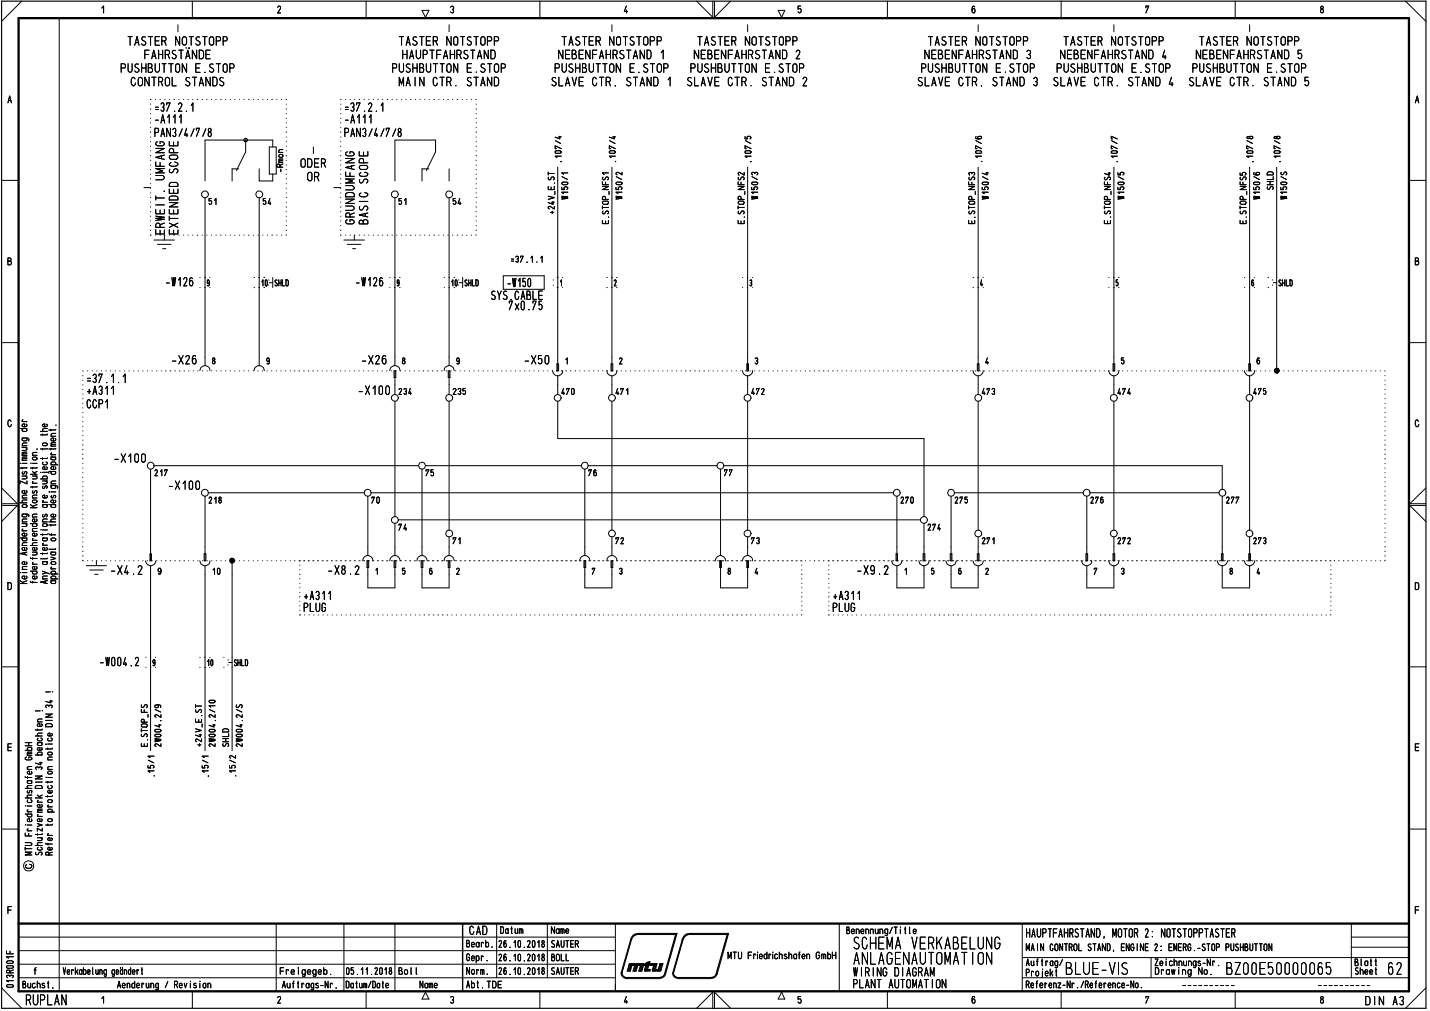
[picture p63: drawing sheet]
<svg xmlns="http://www.w3.org/2000/svg" width="420mm" height="297mm" viewBox="0 0 420 297" stroke-linecap="round" stroke-linejoin="round" font-family="sans-serif">
<defs><g id="words">
<g font-size="5.3">
<text x="250.5" y="279">SC 1NA ViKA31LU</text>
<text x="250.7" y="283.5">ABLAG-\AUTOldT 0</text>
<text x="312.9" y="286.4">3LU1-V</text>
<text x="360.1" y="286.4">3200150000065</text>
</g>
<g font-size="4.6">
<text x="285.4" y="4">6</text>
<text x="387.7" y="4">8</text>
<text x="415.7" y="30.4">A</text>
<text x="7.5" y="295.4">RUPLAN</text>
</g>
<g font-size="3.9">
<text x="37.4" y="13.5">TASTER NOTSTOPP</text>
<text x="42.2" y="17.4">FAHRSTÄNDE</text>
<text x="117" y="13.5">TASTER NOTSTOPP</text>
<text x="118.1" y="17.4">HAUPTFAHRSTAND</text>
<text x="164" y="17.4">NEBENFAHRSTAND 1</text>
<text x="164.9" y="13.5">TASTER NOTSTOPP</text>
<text x="203.8" y="17.4">NEBENFAHRSTAND 2</text>
<text x="204.7" y="13.5">TASTER NOTSTOPP</text>
<text x="271.6" y="17.4">NEBENFAHRSTAND 3</text>
<text x="272.5" y="13.5">TASTER NOTSTOPP</text>
<text x="311.4" y="17.4">NEBENFAHRSTAND 4</text>
<text x="312.4" y="13.5">TASTER NOTSTOPP</text>
<text x="351.3" y="17.4">NEBENFAHRSTAND 5</text>
<text x="352.2" y="13.5">TASTER NOTSTOPP</text>
<text x="35.2" y="21.4">PUSHBUTTON E.STOP</text>
<text x="114.9" y="21.4">PUSHBUTTON E.STOP</text>
<text x="162.7" y="21.4">PUSHBUTTON E.STOP</text>
<text x="202.6" y="21.4">PUSHBUTTON E.STOP</text>
<text x="270.4" y="21.4">PUSHBUTTON E.STOP</text>
<text x="310.2" y="21.4">PUSHBUTTON E.STOP</text>
<text x="350.1" y="21.4">PUSHBUTTON E.STOP</text>
<text x="38.3" y="25.4">CONTROL STANDS</text>
<text x="117.1" y="25.4">MAIN CTR. STAND</text>
<text x="161.8" y="25.4">SLAVE CTR. STAND 1</text>
<text x="201.7" y="25.4">SLAVE CTR. STAND 2</text>
<text x="269.4" y="25.4">SLAVE CTR. STAND 3</text>
<text x="309.3" y="25.4">SLAVE CTR. STAND 4</text>
<text x="349.1" y="25.4">SLAVE CTR. STAND 5</text>
<text x="45.3" y="32.9">=37.2.1</text>
<text x="101.1" y="32.9">=37.2.1</text>
<text x="45.1" y="40.2">PAN3/4/7/8</text>
<text x="45.2" y="36.3">-A111</text>
<text x="100.9" y="40.2">PAN3/4/7/8</text>
<text x="101" y="36.3">-A111</text>
<text x="88.2" y="49.3">ODER</text>
<text x="90.1" y="53.3">OR</text>
<text x="48.5" y="84.2">-W126</text>
<text x="104.2" y="84.2">-W126</text>
<text x="132.4" y="84.2">1:0HSI-ILD</text>
<text x="144" y="88.1">SYS.CABLE</text>
<text x="148.8" y="84.4">-W150</text>
<text x="373.6" y="84.2">:-SHLD</text>
<text x="149.3" y="91.2">7x0.75</text>
<text x="50.2" y="107.1">-X26</text>
<text x="106" y="107.1">-X26</text>
<text x="153.8" y="107.1">-X50</text>
<text x="25.3" y="112.6">=37.1.1</text>
<text x="25.3" y="116.1">+A311</text>
<text x="105.3" y="116.1">-X100</text>
<text x="25.4" y="120.1">CCP1</text>
<text x="33.5" y="136">-X100</text>
<text x="49.3" y="143.9">-X100</text>
<text x="25.9" y="168.9">=</text>
<text x="32.2" y="168.9">-X4.2</text>
<text x="96.1" y="168.9">-X8.2 In</text>
<text x="251.5" y="168.9">-X9.2`j1</text>
<text x="89" y="179.8">PLUG</text>
<text x="89.1" y="176.4">+A311</text>
<text x="244.4" y="179.8">PLUG</text>
<text x="244.6" y="176.4">+A311</text>
<text x="29.1" y="195.7">-W004.2 :</text>
<text x="44.5" y="195.7">s</text>
<text x="58" y="195.3">:</text>
<text x="60.7" y="195.4">19</text>
<text x="137.8" y="274.7">CAD</text>
<text x="301.4" y="275.5">HAUPTFAHRSTAND, MOTOR 2: NOTSTOPPTASTER</text>
<text x="250.7" y="286.9">WIRING DIAGRAM</text>
<text x="250.4" y="290.4">PLANT AUTOMATION</text>
<text x="401" y="295.4">DIN A3/</text>
</g>
<g font-size="3.2">
<text x="81.2" y="4">2</text>
<text x="132" y="4">3</text>
<text x="183" y="4">4</text>
<text x="227.9" y="5">•</text>
<text x="336.5" y="4">7</text>
<text x="2.2" y="30.4">A</text>
<text x="2.2" y="78">B</text>
<text x="415.7" y="78">B</text>
<text x="67.2" y="166.4">•</text>
<text x="2" y="173.4">D</text>
<text x="415.5" y="173.4">D</text>
<text x="2" y="220.7">E</text>
<text x="415.5" y="220.7">E</text>
<text x="415.6" y="268.6">F</text>
<text x="146.4" y="278.5">26.10.2018</text>
<text x="161.9" y="278.5">SAUTER</text>
<text x="213.7" y="281.9">MTU Friedrichshafen GmbH</text>
<text x="301.4" y="279.5">MAIN CONTROL STAND, ENGINE 2: EMERG.-STOP PUSHBUTTON</text>
<text x="18.4" y="286.4">Verkabelung geändert</text>
<text x="82.2" y="286.4">Freigegeb.</text>
<text x="117" y="286.4">Bol l</text>
<text x="136.9" y="282.4">Gebr.</text>
<text x="146.4" y="282.4">26.10.2018</text>
<text x="146.4" y="286.4">26.10.2018</text>
<text x="301.2" y="286.9">Projekt</text>
<text x="301.4" y="283.8">Auftrag/</text>
<text x="339.1" y="283.9">Zeichnungs-Nr.</text>
<text x="339.2" y="286.4">Drawing No.</text>
<text x="397.9" y="283.9">Blatt</text>
<text x="397.9" y="286.4">Sheet</text>
<text x="6.5" y="290.4">Buchst.</text>
<text x="34.4" y="290.4">Aenderung / Revision</text>
<text x="101.5" y="290.4">Datum/Date</text>
<text x="136.9" y="290.4">Abt. TDE</text>
<text x="301.3" y="290.4">Referenz-Nr./Reference-No.</text>
<text x="81.2" y="294.9">2</text>
<text x="132" y="294.9">3</text>
<text x="183" y="294.9">4</text>
<text x="234.1" y="294.9">5</text>
<text x="285.2" y="294.9">6</text>
</g>
<g font-size="2.9">
<text x="117" y="60.3">51</text>
<text x="132.9" y="60.3">54</text>
<text x="150" y="77.2">=37.1.1</text>
<text x="132.9" y="116.1">235</text>
<text x="180.8" y="116.1">471</text>
<text x="220.7" y="116.1">472</text>
<text x="288.4" y="116.1">473</text>
<text x="328.3" y="116.1">474</text>
<text x="368.2" y="116.1">475</text>
<text x="45.3" y="140">217</text>
<text x="61.2" y="148">218</text>
<text x="109.1" y="148">70</text>
<text x="280.4" y="148">275</text>
<text x="320.3" y="148">276</text>
<text x="360.2" y="148">277</text>
<text x="133" y="159.9">71</text>
<text x="180.8" y="159.9">72</text>
<text x="220.7" y="159.9">73</text>
<text x="288.4" y="159.9">271</text>
<text x="328.3" y="159.9">272</text>
<text x="368.1" y="159.9">273</text>
<text x="106" y="164.9">[-‘</text>
<text x="44.2" y="168.9">j 'g</text>
<text x="62.2" y="168.9">10</text>
<text x="115.4" y="168.9">1</text>
<text x="116.1" y="168.9">1. 5</text>
<text x="123.4" y="168.9">1</text>
<text x="124" y="168.9">1- 6</text>
<text x="130.9" y="168.9">T2</text>
<text x="174.3" y="168.9">7</text>
<text x="179.3" y="168.9">l3</text>
<text x="273.5" y="168.9">5</text>
<text x="277.7" y="168.9">6</text>
<text x="289.4" y="168.9">2</text>
<text x="321.3" y="168.9">7</text>
<text x="329.2" y="168.9">3</text>
<text x="361.1" y="168.9">8</text>
<text x="369.2" y="168.9">4</text>
<text x="146.9" y="274.4">Datum</text>
<text x="161.9" y="274.4">Name</text>
<text x="248.6" y="274.5">Benennung/Title</text>
<text x="136.9" y="278.4">Bearb .</text>
<text x="101.6" y="286.4">05.11 .2018</text>
<text x="137" y="286.4">Norm.</text>
<text x="161.9" y="286.4">SAUTER</text>
<text x="161.9" y="282.4">BOLL</text>
<text x="82.8" y="290.4">Auf t rags-Nr .</text>
<text x="123.2" y="290.4">Name</text>
<text x="336.5" y="294.9">7</text>
<text x="387.7" y="294.9">8</text>
</g>
<g font-size="2.8">
<text x="178.9" y="65.9" transform="rotate(-90 178.9 65.9)">E</text>
<text x="218.8" y="65.9" transform="rotate(-90 218.8 65.9)">E</text>
<text x="286.5" y="65.9" transform="rotate(-90 286.5 65.9)">E</text>
<text x="326.4" y="65.9" transform="rotate(-90 326.4 65.9)">E</text>
<text x="366.3" y="65.9" transform="rotate(-90 366.3 65.9)">E</text>
</g>
<g font-size="2.1">
<text x="45.6" y="43">CD LU</text>
<text x="49.5" y="47">C&gt;</text>
<text x="49.5" y="45">Ct_</text>
<text x="45.6" y="49">Lt_ CD</text>
<text x="48" y="57">• LU</text>
<text x="45.6" y="63">LU LU</text>
<text x="45.7" y="61">—</text>
<text x="45.3" y="69.3">14-, 14-1</text>
<text x="45.5" y="69.3">•</text>
<text x="14.7" y="163.2">0</text>
<text x="357.5" y="166.4">V</text>
<text x="364.8" y="166.4">«V</text>
<text x="69" y="215.2">0,</text>
<text x="6.8" y="241.6">•0</text>
<text x="10.5" y="241.6">00</text>
</g>
<g font-size="1.5">
<text x="366.1" y="41">CO</text>
<text x="374.2" y="41">CO</text>
<text x="374.1" y="45.2">CI•</text>
<text x="368" y="57.1">4,</text>
<text x="12.3" y="125.6">CU</text>
<text x="16.2" y="125.6">•</text>
<text x="11.6" y="126.9">.0•-•</text>
<text x="12.3" y="131.2">0E</text>
<text x="11.7" y="135.3">••-•</text>
<text x="14.8" y="134">c-</text>
<text x="6.3" y="139.5">CO .Y</text>
<text x="8.7" y="143.7">•-•-•</text>
<text x="9.3" y="140.9">M</text>
<text x="9.3" y="142.3">c-</text>
<text x="14.7" y="143.7">07</text>
<text x="9.3" y="146.5">C</text>
<text x="12.3" y="147.9">c- 0</text>
<text x="12.3" y="149.3">0 -0</text>
<text x="9.3" y="152.1">C</text>
<text x="12.3" y="153.5">C.0</text>
<text x="12.3" y="152.1">00</text>
<text x="12.3" y="154.9">0•-•</text>
<text x="5.6" y="160.4">C.Cc-</text>
<text x="6.3" y="161.7">000-</text>
<text x="9.3" y="159.1">c-00</text>
<text x="16" y="161.7">,</text>
<text x="6.3" y="166">04-00</text>
<text x="14.7" y="167.5">c-</text>
<text x="5.8" y="168.8">c0</text>
<text x="6.3" y="170.3">0000.</text>
<text x="41.3" y="209.5">LN</text>
<text x="42.2" y="209.5">t.</text>
<text x="69.2" y="208.1">&lt;A</text>
<text x="41.2" y="215.2">I-</text>
<text x="43.2" y="210.9">I</text>
<text x="45.3" y="213.8">-4-</text>
<text x="45.3" y="210.9">O.I</text>
<text x="57.1" y="212.3">Lti</text>
<text x="59.1" y="213.8">I</text>
<text x="62.4" y="213.8">t</text>
<text x="69.2" y="210.9">&lt;V</text>
<text x="69.2" y="213.8">--4.</text>
<text x="7.1" y="220.6">.0</text>
<text x="7.7" y="222">E-30</text>
<text x="10.7" y="220.2">0+-•</text>
<text x="41.2" y="219.5">IlI</text>
<text x="45.3" y="218.1">3.</text>
<text x="57.2" y="216.7">--4.</text>
<text x="57.2" y="218.1">&lt;V</text>
<text x="57.9" y="219.4">+</text>
<text x="65.2" y="218.1">=</text>
<text x="69.2" y="218.1">3.</text>
<text x="69.2" y="219.5">CSI</text>
<text x="7.2" y="223.4">CD</text>
<text x="7.8" y="226.2">C</text>
<text x="10.2" y="226.2">f ▪7</text>
<text x="13.8" y="223.4">C</text>
<text x="13.8" y="226.2">C</text>
<text x="7.7" y="233.3">,17</text>
<text x="13.2" y="230.4">•-•-•</text>
<text x="7.8" y="238.8">c-E0</text>
<text x="10.8" y="236.1">C-</text>
<text x="13.2" y="234.6">••-•</text>
<text x="13.8" y="237.6">c-</text>
<text x="7.8" y="244.3">c-</text>
<text x="7.1" y="249.9">I-•</text>
<text x="10.7" y="247.1">MO</text>
<text x="10.7" y="249.9">00</text>
<text x="2.1" y="268.6">F</text>
<text x="1.6" y="280.4">Lt-</text>
<text x="1.7" y="286">CC</text>
</g>
</g></defs>
<g fill="none" stroke="#000" stroke-width=".29">
<path d="M6.4 .3l-5.9 6M17.4 5.3v286M29.9 2.4l.5-.6v2M56.5 .3v5M107.6 .3v5M124 3h2l-1 2.1zM158.6 .3v5M204.7 .3l4.7 4.8v-4.8M209.9 .3v4.8l4.8-4.8M228.6 3h2l-.9 2.1M235.2 1.8h-.7v.9a.56 .56 0 0 1 .9 .3 .56 .56 0 0 1-.7 .6l-.2-.1M260.7 .3v5"/>
<path d="M311.8 .3v5M362.9 .3v5M413 .3l6 6M.5 53h5M76.2 53.2h3.9M80.1 41.1h-19.9v12.1M128 41.1h-12v12.1M414 53h5M.5 100.7h5M116 112.9v3M132 112.9v3M163.9 112.9v3"/>
<path d="M179.8 112.9v3M219.7 112.9v3M287.4 112.9v3M327.3 112.9v3M367.2 112.9v3M414 100.7h5M3.3 123.8a.48 .48 0 0 0-.6-.4 .48 .48 0 0 0-.4 .6v.7l.4 .6h.4l.2-.6M44.2 137.8v22.9M124 137.8v22.9M171.8 137.8v22.9M211.7 137.8v22.9M416.8 123.8a.48 .48 0 0 0-.6-.4 .48 .48 0 0 0-.4 .6v.7l.4 .6h.4l.3-.6"/>
<path d="M.5 148.5h4.6l-4.6 4.7M.5 143.3l4.6 4.7h-4.6M60.2 145.8v14.9M108.1 145.8v14.9M116 153.8v6.9M132 157.7v3M179.8 157.7v3M219.7 157.7v3M263.5 145.8v14.9M271.5 153.8v6.9M279.4 145.8v14.9M287.4 157.7v3"/>
<path d="M319.3 145.8v14.9M327.3 157.7v3M359.1 145.8v14.9M367.2 157.7v3M419 148.5h-4.8l4.8 4.7M419 143.3l-4.8 4.7h4.8M.5 195.9h5M414 195.9h5M.5 243.6h5M7.4 247.6h1.5a.42 .42 0 0 1 .5 .4 .42 .42 0 0 1-.5 .4h-1.5M7.4 244.8v.8h2M8 242.4h1.4"/>
<path d="M8.4 244.9v.7M9.4 250.4h-2l1.6 .4-1.6 .4h2M414 243.6h5M3.3 266.4h-1v2M5.5 275.3h175.3M5.5 279.3h175.3M81.2 271.4v19.9M101 271.4v19.9M116 271.4v19.9M145.9 271.4v15.9M160.8 271.4v15.9M180.8 271.4v19.9"/>
<path d="M246.6 271.4v19.9M300.4 271.4v19.8M397 271.4v15.9M397 278.3h17M397 275.3h17M.5 290.2l5.9 6M1.9 282.6l.4-.3 1.3 .1a.34 .34 0 0 1 .3 .4 .34 .34 0 0 1-.4 .2h-1.3zM2 283.9l1.5-.2a.38 .38 0 0 1 .4 .4 .38 .38 0 0 1-.4 .4h-1.3l-.3-.4zM2.1 289.4l1.4-.1a.38 .38 0 0 1 .4 .4 .38 .38 0 0 1-.4 .4l-1.4-.1-.2-.3zM2.2 287.3l-.3-.4a.55 .55 0 0 1 .5-.4 .55 .55 0 0 1 .5 .4 .48 .48 0 0 1 .6-.4 .48 .48 0 0 1 .4 .5l-.3 .3M3.9 288.1h-2l.6 .4M3.9 281.1h-2l.6 .4"/>
<path d="M5.5 287.3h175.3M5.5 283.3h175.3M29.9 293.4l.5-.6v1.9M56.5 291.3v4.9M107.6 291.3v4.9M125 291.5l1 2h-2zM158.6 291.3v4.9M204.7 296.2l4.7-4.7v4.7M209.9 296.2v-4.7l4.8 4.7M229.7 291.5l.9 2h-2zM260.7 291.3v4.9M300.4 287.3h113.6"/>
<path d="M300.4 281.3h113.6M311.8 291.3v4.9M338.2 281.3v6M362.9 291.3v4.9M419 290.2l-6 6"/>
<circle cx="8.4" cy="254.4" r="1.49"/>
</g>
<path d="M.5 .3h418.5v295.9h-418.5z" fill="none" stroke="#000" stroke-width=".34"/>
<path d="M5.5 5.3h408.5v286h-408.5zM5.5 271.4h408.5" fill="none" stroke="#000" stroke-width=".68"/>
<path d="M135.9 271.4v19.9" fill="none" stroke="#000" stroke-width=".42"/>
<path d="M8 236.8h1.4M8.3 239.2l-.3 .2 .3 .6h.8l.3-.2v-.4l-.3-.2M7.6 242.4h.1" fill="none" stroke="#000" stroke-width=".29"/>
<g fill="none" stroke="#000" stroke-width=".29">
<path d="M7.4 218.2h2M8.4 218.2v.9M7.4 228.2l.1 .2h1.9M7.4 234.4h2M7.6 236.8h.1M8 229.4h1.1l.3 .2v.4l-.3 .2-.9-.1-.2-.4 .3-.3M8.1 228.2v.5M9 234.9l.4 .2v.5l-.3 .2-.9-.1-.2-.2 .2-.5M9.2 226.7l.2 .2-.2 .5h-.9l-.3-.5 .7-.3v.8M9.4 233.6l-1.3 .1-.1 .5 .4 .2M9.4 230.8l-1.3 .1-.1 .5 .4 .2M9.4 229.4h-.2"/>
<path d="M7.4 247.6h1.5a.42 .42 0 0 1 .5 .4 .42 .42 0 0 1-.5 .4h-1.5M7.4 244.8v.8h2M8 242.4h1.4M8.4 244.9v.7M9.4 250.4h-2l1.6 .4-1.6 .4h2"/>
</g>
<path d="M8 236.8h1.4M8.3 239.2l-.3 .2 .3 .6h.8l.3-.2v-.4l-.3-.2M7.6 242.4h.1" fill="none" stroke="#000" stroke-width=".29"/>
<g fill="none" stroke="#000" stroke-width=".29">
<path d="M7.4 218.2h2M8.4 218.2v.9M10.4 216.2h2M10.4 208.9h1.4M11 218.2h1.1l.3 .6-.3 .2h-.8l-.3-.2 .3-.6M11 214.2v.4M11 212.1h1.4M12 216.8l.4 .4-.3 .5h-.8l-.3-.4 .2-.4M12.1 212.7l.3 .2-.3 .5h-.9l-.2-.5 .7-.3v.8M12.4 215.4l-1.3 .2-.1 .3 .4 .3M12.4 214.2l-.1 .3h-1.9M12.4 211.2l-1.2 .1-.2 .2 .2 .6"/>
<path d="M12.4 218.2l-.2 .1M7.4 228.2l.1 .2h1.9M7.4 234.4h2M7.6 236.8h.1M8 229.4h1.1l.3 .2v.4l-.3 .2-.9-.1-.2-.4 .3-.3M8.1 228.2v.5M9 234.9l.4 .2v.5l-.3 .2-.9-.1-.2-.2 .2-.5M9.2 226.7l.2 .2-.2 .5h-.9l-.3-.5 .7-.3v.8M9.4 233.6l-1.3 .1-.1 .5 .4 .2M9.4 230.8l-1.3 .1-.1 .5 .4 .2M9.4 229.4h-.2M10.4 228h2l-2 .9h2"/>
<path d="M10.4 229.8h2M10.5 231.1l.3-.3h1.2l.4 .3v.5h-2zM11 238.7h1.4M11 233.6l1 .8M11.2 239.4l-.2 .2 .3 .3M11.6 224.1h.8M12 223.9v.8l-1.6-.5M12.1 236.4l.3 .5-.4 .3-1-.1v-.5l.2-.2h.5v.8M12.4 238.2h-1.2l-.2 .2 .2 .3M12.4 237.7h-1.2l-.2 .3 .4 .2M12.4 233.6l-.8 .4M10.5 250.4a.43 .43 0 0 0 .1 .7 .43 .43 0 0 0 .6-.1 .56 .56 0 0 1 .6-.7 .56 .56 0 0 1 .5 .7l-.2 .2"/>
<path d="M11 242l1.4 .4-1.4 .4M11 244.9v.5M12.4 247.6h-1.3l-.1 .5 .4 .3M12.4 244.9l-.1 .3h-1.9M12.4 243.3v.9l-1.4-.9v.9"/>
</g>
<g fill="none" stroke="#000" stroke-width=".29">
<path d="M10.4 216.2h2M10.4 208.9h1.4M11 218.2h1.1l.3 .6-.3 .2h-.8l-.3-.2 .3-.6M11 214.2v.4M11 212.1h1.4M12 216.8l.4 .4-.3 .5h-.8l-.3-.4 .2-.4M12.1 212.7l.3 .2-.3 .5h-.9l-.2-.5 .7-.3v.8M12.5 208.9h.1M12.4 215.4l-1.3 .2-.1 .3 .4 .3M12.4 214.2l-.1 .3h-1.9M12.4 211.2l-1.2 .1-.2 .2 .2 .6M12.4 218.2l-.2 .1"/>
<path d="M10.4 228h2l-2 .9h2M10.4 229.8h2M10.5 231.1l.3-.3h1.2l.4 .3v.5h-2zM11 238.7h1.4M11 233.6l1 .8M11.2 239.4l-.2 .2 .3 .3M11.6 224.1h.8M12 223.9v.8l-1.6-.5M12.1 236.4l.3 .5-.4 .3-1-.1v-.5l.2-.2h.5v.8M12.4 238.2h-1.2l-.2 .2 .2 .3M12.4 237.7h-1.2l-.2 .3 .4 .2M12.4 233.6l-.8 .4"/>
<path d="M10.5 250.4a.43 .43 0 0 0 .1 .7 .43 .43 0 0 0 .6-.1 .56 .56 0 0 1 .6-.7 .56 .56 0 0 1 .5 .7l-.2 .2M11 242l1.4 .4-1.4 .4M11 244.9v.5M12.4 247.6h-1.3l-.1 .5 .4 .3M12.4 244.9l-.1 .3h-1.9M12.4 243.3v.9l-1.4-.9v.9"/>
</g>
<g fill="none" stroke="#000" stroke-width=".29">
<path d="M12.5 208.9h.1M14 238.6h2M14 228.4h1.4M14.1 235.1l.3-.2 .8 .1 .2 .5-1 .3-.4-.3zM14.4 238.6a.43 .43 0 0 1-.4-.4 .43 .43 0 0 1 .4-.5l.9 .2 .1 .4-.5 .3M14.9 230.8l.5 .3-.4 .5h-.7l-.3-.2 .2-.5M15.1 232.2l.3 .3-.3 .5h-.8l-.3-.3 .1-.4 .6-.1v.8M13.4 247.7l.1 .3h1.9M14 245.4h1.4M14 242.1v.5M14.1 240.7l.3-.2 .8 .1 .2 .5-1 .3-.4-.3zM14.1 247.7v.5"/>
<path d="M14.3 244.9l-.3 .1 .3 .4M14.4 251.2v-.5a.56 .56 0 0 0-1-.2v.7h2M15.1 249l.3 .4-.5 .4-.8-.2v-.5l.6-.2v.9M15.1 246.2l.3 .4-.5 .4-.8-.2v-.5l.6-.2v.9M15.4 242.1l-.1 .3h-1.9M15.4 250.4l-1 .3"/>
</g>
<path d="M13.4 212.9l.6-.3 1 .1 .4 .3v.5h-2zM13.4 209.8h2l-2 .9h2M13.4 211.7h2M13.4 203.3h1.4M13.7 207.9l-.3-.3a.48 .48 0 0 1 .5-.4 .48 .48 0 0 1 .5 .3 .53 .53 0 0 1 .5-.3 .53 .53 0 0 1 .5 .4l-.3 .3M14.6 206h.8M14.9 216.8l.5 .4-.4 .5h-.7l-.3-.3 .2-.5M14.9 205.7v.8l-1.5-.4M15.1 215.5l.3 .2-.3 .5h-.8l-.3-.5 .4-.3h.3v.8M13.6 228.4h.1M14.1 226.7l.3-.1 .8 .1 .2 .5-1 .2-.4-.2zM14.1 221.1l.3-.1 .8 .1 .2 .5-1 .2-.4-.2z" fill="none" stroke="#000" stroke-width=".29"/>
<g fill="none" stroke="#000" stroke-width=".29">
<path d="M15.5 203.3h.1M14 238.6h2M14 228.4h1.4M14.1 235.1l.3-.2 .8 .1 .2 .5-1 .3-.4-.3zM14.4 238.6a.43 .43 0 0 1-.4-.4 .43 .43 0 0 1 .4-.5l.9 .2 .1 .4-.5 .3M14.9 230.8l.5 .3-.4 .5h-.7l-.3-.2 .2-.5M15.1 232.2l.3 .3-.3 .5h-.8l-.3-.3 .1-.4 .6-.1v.8M13.4 247.7l.1 .3h1.9M14 245.4h1.4M14 242.1v.5M14.1 240.7l.3-.2 .8 .1 .2 .5-1 .3-.4-.3zM14.1 247.7v.5"/>
<path d="M14.3 244.9l-.3 .1 .3 .4M14.4 251.2v-.5a.56 .56 0 0 0-1-.2v.7h2M15.1 249l.3 .4-.5 .4-.8-.2v-.5l.6-.2v.9M15.1 246.2l.3 .4-.5 .4-.8-.2v-.5l.6-.2v.9M15.4 242.1l-.1 .3h-1.9M15.4 250.4l-1 .3"/>
</g>
<path d="M13.4 212.9l.6-.3 1 .1 .4 .3v.5h-2zM13.4 209.8h2l-2 .9h2M13.4 211.7h2M13.4 203.3h1.4M13.7 207.9l-.3-.3a.48 .48 0 0 1 .5-.4 .48 .48 0 0 1 .5 .3 .53 .53 0 0 1 .5-.3 .53 .53 0 0 1 .5 .4l-.3 .3M14.6 206h.8M14.9 216.8l.5 .4-.4 .5h-.7l-.3-.3 .2-.5M14.9 205.7v.8l-1.5-.4M15.1 215.5l.3 .2-.3 .5h-.8l-.3-.5 .4-.3h.3v.8M13.6 228.4h.1M14.1 226.7l.3-.1 .8 .1 .2 .5-1 .2-.4-.2zM14.1 221.1l.3-.1 .8 .1 .2 .5-1 .2-.4-.2z" fill="none" stroke="#000" stroke-width=".29"/>
<g fill="none" stroke="#000" stroke-width=".29">
<path d="M12.5 156.9v.4M12.5 155.7h1.4M12.7 159.6l-.2 .3 .3 .3M13.9 156.9l-.1 .2h-1.9M12.5 167.8l1.9 .9M12.5 165h1.1l.3 .4-.1 .3-.2 .2-.9-.1-.2-.4 .3-.4M12.5 170.1h1.4M12.5 162.5v.4M12.5 160.2h1.4M13.2 170.8v.6M13.7 160.9l.2 .5-.4 .3-.9-.2-.1-.4 .2-.2h.5v.8M13.7 168.2l-1.2 .5"/>
<path d="M13.9 170.6l-2 .4 2 .4M13.9 169.2h-1.2l-.2 .5 .2 .4M13.9 164l-.1 .2h-1.9M13.9 162.5l-.1 .1h-1.9M13.9 165l-.2 .1M15.5 203.3h.1M8.7 253.9a.6 .6 0 0 1 .7 .6 .6 .6 0 0 1-.6 .6h-.8l-.4-.3-.1-.5 .3-.3"/>
</g>
<g fill="none" stroke="#000" stroke-width=".29">
<path d="M12 138.8h.1M12.5 138.8h1.5l.4 .2M12.5 127.5v.4M12.5 131.7v.5M13.5 135.7l.4 .4-.3 .5-.9-.1-.2-.3 .2-.4M13.7 137.2l.2 .2-.2 .5h-1l-.2-.5 .7-.3v.8M13.9 131.7l-.1 .2h-1.9M13.9 127.5l-.1 .3h-1.9M11.9 140.7h2M12.1 155.7h.1M12.5 141.3h1.4M12.5 156.9v.4"/>
<path d="M12.5 155.7h1.4M12.7 142.8a.37 .37 0 0 0-.2 .5 .37 .37 0 0 0 .4 .2l.3-.5a.33 .33 0 0 1 .6-.2 .33 .33 0 0 1 0 .5l-.1 .2M12.7 159.6l-.2 .3 .3 .3M12.8 140.7l-.3-.3 .3-.5h.8l.3 .3-.3 .5M13.5 141.3a.42 .42 0 0 1 .4 .4 .42 .42 0 0 1-.4 .5h-1M13.7 145.5l.2 .3-.2 .5h-1l-.2-.5 .7-.3v.8M13.9 156.9l-.1 .2h-1.9M12.5 167.8l1.9 .9M12.5 165h1.1l.3 .4-.1 .3-.2 .2-.9-.1-.2-.4 .3-.4M12.5 162.5v.4M12.5 170.1h1.4M12.5 160.2h1.4"/>
<path d="M13.2 170.8v.6M13.7 160.9l.2 .5-.4 .3-.9-.2-.1-.4 .2-.2h.5v.8M13.7 168.2l-1.2 .5M13.9 170.6l-2 .4 2 .4M13.9 169.2h-1.2l-.2 .5 .2 .4M13.9 164l-.1 .2h-1.9M13.9 162.5l-.1 .1h-1.9M13.9 165l-.2 .1"/>
</g>
<g fill="none" stroke="#000" stroke-width=".29">
<path d="M5.9 125.9h2M6 136.1h.1M6.5 128.7l1.8 .1 .2 .3-.2 .4M6.5 137.3v.5M6.5 136.1h1.4M6.5 135.2h1.4M6.5 133.9h1.4M6.5 131.5h1.4M6.5 131h1.4M6.5 123.9h1.4M6.7 123.3l-.2 .2 .3 .4M6.8 128.7l-.3 .3 .3 .5h.8l.3-.2-.3-.6"/>
<path d="M6.8 125.9l-.3 .3 .3 .5h.8l.3-.2-.3-.6M7.5 139.9l.4 .3-.1 .3-1.3 .2M7.5 131.5l.4 .3-.1 .4-1.3 .1M7.7 124.6l.2 .5-.4 .3-.9-.2v-.5l.6-.2v.9M7.9 137.3l-.1 .2h-1.9M7.9 134.7h-1.2l-.2 .3 .2 .2M7.9 134.3h-1.2l-.2 .2 .4 .2M7.9 133.3h-1.2l-.2 .3 .2 .3M7.9 132.8l-1.3 .1v.4h.3M7.9 130.1l-1.3 .2 .1 .7M9.5 136.1h1.4M9.5 137.3v.5"/>
<path d="M10.9 137.3v.2h-2M12 138.8h.1M12.5 138.8h1.5l.4 .2M12.5 127.5v.4M12.5 131.7v.5M13.5 135.7l.4 .4-.3 .5-.9-.1-.2-.3 .2-.4M13.7 137.2l.2 .2-.2 .5h-1l-.2-.5 .7-.3v.8M13.9 131.7l-.1 .2h-1.9M13.9 127.5l-.1 .3h-1.9M5.9 158.1h2M5.9 147.7h2M6.5 151l1.8 .1 .2 .4-.2 .3"/>
<path d="M6.5 156h1.4M6.5 153.8h1.4M6.5 153.3h1.4M6.5 146.3h1.4M6.6 148.4l.9-.1 .3 .1 .1 .4-1 .3-.3-.2zM6.7 155.4l-.2 .3 .3 .3M6.8 158.1l-.3 .2 .3 .6 .9-.1 .2-.5-.3-.2M6.8 151l-.3 .4 .3 .5 1-.2 .1-.3-.3-.4M7.5 153.8a.42 .42 0 0 1 .4 .5 .42 .42 0 0 1-.4 .4h-1M7.7 156.7l.2 .3-.2 .5h-1l-.2-.4 .1-.3 .6-.2v.9M7.7 144.2l.2 .4-.4 .3-.9-.1-.1-.4 .7-.3v.8M7.9 152.5l-1.3 .1 .1 .7"/>
<path d="M7.9 146.9l-1.3 .1-.1 .4 .4 .3M7.9 145.5l-1.3 .1 .1 .7M7.9 141.3v.9l-2-.9v.9M8.9 153.8h2M8.9 149.2h2M8.9 148.3l1.2 .9M9.5 147.2l.4-.3h.6l.4 .3v.2l-.2 .3h-.8zM9.5 156.1h1.4M9.7 144.2a.36 .36 0 0 0-.2 .4 .36 .36 0 0 0 .4 .3 .6 .6 0 0 1 .9-.6l-.1 .6M9.8 153.8l-.3 .2v.5l.3 .2 1-.2 .1-.3-.4-.4M10.6 156.7l.3 .3-.3 .5h-.9l-.1-.7 .6-.2v.9M10.6 152.5l.3 .5-.4 .3-.8-.1-.2-.5 .2-.2h.5v.8"/>
<path d="M10.9 155.3l-1.3 .1 .1 .7M10.9 148.3l-1.3 .5M11.9 140.7h2M12.1 155.7h.1M12.5 141.3h1.4M12.7 142.8a.37 .37 0 0 0-.2 .5 .37 .37 0 0 0 .4 .2l.3-.5a.33 .33 0 0 1 .6-.2 .33 .33 0 0 1 0 .5l-.1 .2M12.8 140.7l-.3-.3 .3-.5h.8l.3 .3-.3 .5M13.5 141.3a.42 .42 0 0 1 .4 .4 .42 .42 0 0 1-.4 .5h-1M13.7 145.5l.2 .3-.2 .5h-1l-.2-.5 .7-.3v.8M5.9 171.4h2M5.9 170.6l1.3 .8M7.3 162.4v.6"/>
<path d="M7.9 166.5h-1.3l.1 .8M7.9 162.2l-2 .4 2 .5M7.9 170.6l-1.3 .5M8.9 170.8l.2 .3h1.8M8.9 163.8l.1 .3h1.9M8.9 167.8h2M9.6 163.8v.5M9.6 170.8v.5M9.8 167.8l-.3 .2v.5l.3 .2 1-.2 .1-.4-.4-.3M10.5 162.2l.4 .4-.2 .4-1.2 .1M10.6 166.5l.3 .5-.4 .3-.8-.1-.2-.5 .2-.2h.5v.8"/>
</g>
<g fill="none" stroke="#000" stroke-width=".29">
<path d="M9.1 136.1h.1M9.5 133.8h1.4M9.5 137.3v.5M9.5 136.1h1.4M9.7 134.4h1l.2 .5-1 .2-.4-.2zM10.9 132.9l-1.3 .2 .1 .7M10.9 132h.1M10.9 137.3v.2h-2M8.9 153.8h2M8.9 149.2h2M8.9 148.3l1.2 .9M9.5 147.2l.4-.3h.6l.4 .3v.2l-.2 .3h-.8z"/>
<path d="M9.5 156.1h1.4M9.7 144.2a.36 .36 0 0 0-.2 .4 .36 .36 0 0 0 .4 .3 .6 .6 0 0 1 .9-.6l-.1 .6M9.8 153.8l-.3 .2v.5l.3 .2 1-.2 .1-.3-.4-.4M10.6 156.7l.3 .3-.3 .5h-.9l-.1-.7 .6-.2v.9M10.6 152.5l.3 .5-.4 .3-.8-.1-.2-.5 .2-.2h.5v.8M10.9 155.3l-1.3 .1 .1 .7M10.9 148.3l-1.3 .5M8.9 170.8l.2 .3h1.8M8.9 163.8l.1 .3h1.9M8.9 167.8h2M9.6 163.8v.5M9.6 170.8v.5"/>
<path d="M9.8 167.8l-.3 .2v.5l.3 .2 1-.2 .1-.4-.4-.3M10.5 162.2l.4 .4-.2 .4-1.2 .1M10.6 166.5l.3 .5-.4 .3-.8-.1-.2-.5 .2-.2h.5v.8"/>
</g>
<g fill="none" stroke="#000" stroke-width=".29">
<path d="M52.3 7.3v2M132 7.3v2M179.8 7.3v2M219.7 7.3v2M287.4 7.3v2M327.3 7.3v2M367.2 7.3v2M59.4 29.2h.1M60.7 29.2h.1M62.1 29.2h.1M63.5 29.2h.1M64.8 29.2h.2"/>
<path d="M66.3 29.2h.1M67.6 29.2h.1M69 29.2h.1M70.3 29.2h.1M71.7 29.2h.1M73 29.2h.2M74.5 29.2h.1M75.8 29.2h.1M77.2 29.2h.1M78.5 29.2h.1M79.9 29.2h.2M81.3 29.2h.1"/>
<path d="M82.7 29.2h.1M84 29.2l.1 .1M84.1 30.6h.1M84.1 31.9v.2M84.1 33.4h.1M84.1 34.7v.1M84.1 36.1v.1M84.1 37.4v.1M84.1 38.8v.1M115.2 29.2h.1M116.5 29.2h.1M117.9 29.2h.1"/>
<path d="M119.3 29.2h.1M120.6 29.2h.2M122 29.2h.1M123.4 29.2h.1M124.8 29.2h.1M126.1 29.2h.1M127.5 29.2h.1M128.9 29.2h.1M130.3 29.2h.1M131.6 29.2h.1M133 29.2h.1M134.3 29.2h.2"/>
<path d="M135.8 29.2h.1M137.1 29.2h.1M138.5 29.2h.1M139.8 29.2l.1 .1M139.9 30.6h.1M139.9 31.9v.2M139.9 33.4h.1M139.9 34.7v.1M139.9 36.1v.1M139.9 37.4v.1M139.9 38.8v.1M42.3 55.1h1.9"/>
<path d="M44.2 42.9v.1M44.2 44.3v.1M44.2 45.6v.2M44.2 47.1v.1M44.2 48.4v.1M44.2 49.8v.1M44.2 51.1v.1M44.2 52.5v.2M44.2 53.9v.1M44.2 55.3v.1M44.2 56.6v.1M44.2 58v.1"/>
<path d="M44.2 59.4h.1M70.1 49.6h-1.9v3.6M72.2 41.1v3.5l-2.7 5.5M76.2 49.6v3.6M79.1 43.2h2.1v7.9h-2.1zM80.1 41.1v2.1M80.1 51.1v2.1M84.1 40.2v.1M84.1 41.6v.1M84.1 42.9v.1M84.1 44.3v.1M84.1 45.6v.2"/>
<path d="M84.1 47.1v.1M84.1 48.4v.1M84.1 49.8v.1M84.1 51.1v.1M84.1 52.5v.2M84.1 53.9v.1M84.1 55.3v.1M84.1 56.6v.1M84.1 58v.1M84.1 59.4h.1M92.1 43.2v1.9M98.1 55.1h2"/>
<path d="M100.1 42.9v.1M100.1 44.3v.1M100.1 45.6v.2M100.1 47.1v.1M100.1 48.4v.1M100.1 49.8v.1M100.1 51.1v.1M100.1 52.5v.2M100.1 53.9v.1M100.1 55.3v.1M100.1 56.6v.1M100.1 58v.1"/>
<path d="M100.1 59.4h.1M126 49.6h-2v3.6M128 41.1v3.5l-2.7 5.5M132 49.6v3.6M139.9 40.2v.1M139.9 41.6v.1M139.9 42.9v.1M139.9 44.3v.1M139.9 45.6v.2M139.9 47.1v.1M139.9 48.4v.1M139.9 49.8v.1"/>
<path d="M139.9 51.1v.1M139.9 52.5v.2M139.9 53.9v.1M139.9 55.3v.1M139.9 56.6v.1M139.9 58v.1M139.9 59.4h.1M161.1 57.7l1.8 .4-1.8 .5M161.1 54.8v.9h1.8v-.9M161.9 54.9v.8M162.1 59.4h.8M162.5 59.2v.8l-1.4-.5"/>
<path d="M163 56.2v.9M163.9 49.1v4.1M165.1 57.7l1.7 .2-1.7 .2 1.7 .2-1.7 .2M165.1 55v.7h.8a.49 .49 0 0 1 0-.7 .49 .49 0 0 1 .7 0 .49 .49 0 0 1 0 .7M165.1 53.8l.2-.3h1.2a.38 .38 0 0 1 .4 .4 .38 .38 0 0 1-.4 .4h-1.1zM165.1 51.9l1.7 .8M166.8 56.5h-1.7l.5 .4M166.8 50.8h-1.7l.5 .4M179.8 49.1v4.1M216.9 54.8h1.8l-1.8 .9h1.8M216.9 53.4v.9h1.8M217 52.1a.43 .43 0 0 0 0 .6 .43 .43 0 0 0 .6-.1 .51 .51 0 0 1 .3-.7 .51 .51 0 0 1 .7 .3 .51 .51 0 0 1-.2 .6"/>
<path d="M217 59.2l1.3-.1a.49 .49 0 0 1 .4 .5 .49 .49 0 0 1-.4 .4h-1.1a.5 .5 0 0 1-.2-.8zM217.7 58.6v-.5a.44 .44 0 0 0-.3-.4 .44 .44 0 0 0-.5 .2v.7h1.8M217.7 53.5v.8M218.7 50.6v.9l-1.1-.7a.41 .41 0 0 0-.7 .1 .41 .41 0 0 0 .3 .6M218.8 56.2v.9M219.7 49.1v4.1M220.9 57.7l1.7 .2-1.7 .2 1.7 .2-1.7 .2M220.9 55v.7h.7a.52 .52 0 0 1 .3-.8 .52 .52 0 0 1 .6 .6l-.2 .2M220.9 53.7l.2-.2h1.2a.38 .38 0 0 1 .4 .4 .38 .38 0 0 1-.4 .4h-1.1l-.3-.4zM220.9 51.9l1.6 .8M221.1 51.4a.45 .45 0 0 1 0-.8 .45 .45 0 0 1 .7 .4 .42 .42 0 0 1 .6-.3 .42 .42 0 0 1 0 .7M222.6 56.5h-1.7l.5 .4"/>
<path d="M287.4 49.1v4.1M327.3 49.1v4.1M367.2 49.1v4.1M375.1 49.1v4.1M44.2 60.7v.2M44.2 62.1v.1M44.2 63.5v.1M44.2 64.9h.1M44.2 66.2v.1M44.2 67.6v.1M44.2 69l.2 .1M45.3 70.5h6"/>
<path d="M46.3 71.8h3.9M47.8 73.1h.9M48.3 69.1v1.4M53.9 69.1h.1M55.2 69.1h.1M56.6 69.1h.1M58 69.1h.1M59.4 69.1h.1M60.7 69.1h.1M62.1 69.1h.1M63.5 69.1h.1M64.8 69.1h.2"/>
<path d="M66.3 69.1h.1M67.6 69.1h.1M69 69.1h.1M70.3 69.1h.1M71.7 69.1h.1M73 69.1h.2M74.5 69.1h.1M75.8 69.1h.1M77.2 69.1h.1M78.5 69.1h.1M79.9 69.1h.2M81.3 69.1h.1"/>
<path d="M82.7 69.1h.1M84.1 69l-.1 .1M84.1 60.7v.2M84.1 62.1v.1M84.1 63.5v.1M84.1 64.9h.1M84.1 66.2v.1M84.1 67.6v.1M100.1 60.7v.2M100.1 62.1v.1M100.1 63.5v.1M100.1 64.9h.1"/>
<path d="M100.1 66.2v.1M100.1 67.6v.1M100.1 69l.1 .1M101 70.5h6.1M101.5 69.1h.1M102.1 71.8h3.9M102.8 69.1h.1M103.6 73.1h.9M104.1 69.1v1.4M104.2 69.1h.1M105.5 69.1h.2M107 69.1h.1"/>
<path d="M108.3 69.1h.1M109.7 69.1h.1M111 69.1h.1M112.4 69.1h.1M113.7 69.1h.2M115.2 69.1h.1M116.5 69.1h.1M117.9 69.1h.1M119.3 69.1h.1M120.6 69.1h.2M122 69.1h.1M123.4 69.1h.1"/>
<path d="M124.8 69.1h.1M126.1 69.1h.1M127.5 69.1h.1M128.9 69.1h.1M130.3 69.1h.1M131.6 69.1h.1M133 69.1h.1M134.3 69.1h.2M135.8 69.1h.1M137.1 69.1h.1M138.5 69.1h.1M139.9 69l-.1 .1"/>
<path d="M139.9 60.7v.2M139.9 62.1v.1M139.9 63.5v.1M139.9 64.9h.1M139.9 66.2v.1M139.9 67.6v.1M161.8 62.4h.9M162.3 62.1v.6M162.9 60.6v.8l-1.1-.7a.39 .39 0 0 0-.6 .1 .39 .39 0 0 0 .2 .6M216.9 60.5v.9M216.9 61h1.8M217 62.1a.43 .43 0 0 0 0 .6 .43 .43 0 0 0 .6-.1 .51 .51 0 0 1 .3-.7 .51 .51 0 0 1 .7 .3 .51 .51 0 0 1-.2 .6"/>
<path d="M58.7 84.5h.1M58.7 81.5h.1M60.2 81.5v3M61.6 84.5h.1M61.6 81.5h.1M74.6 84.5h.2M74.6 81.5h.2M76.1 84.5h.1M76.1 81.5h.1M76.2 81.5v3M77.5 84.5h.3M77.5 81.5h.3"/>
<path d="M79 83.7v.1M79 82.2v.1M79.1 83.1h1M80.1 81.5v3M114.5 84.5h.1M114.5 81.5h.1M116 81.5v3M117.4 84.5h.2M117.4 81.5h.2M130.5 84.5h.1M130.5 81.5h.1M147.9 81h12v4h-12"/>
<path d="M162.5 83.7l.1 .1M162.6 82.2l-.1 .1M163.7 84.5h.3M163.7 81.5h.3M163.9 81.5v3M165.2 84.5h.1M165.2 81.5h.1M178.3 84.5h.1M178.3 81.5h.1M179.7 84.5h.2M179.7 81.5h.2M179.8 81.5v3"/>
<path d="M181.1 84.5h.2M181.1 81.5h.2M218.1 84.5h.1M218.1 81.5h.1M219.6 81.5v3M221 84.5h.1M221 81.5h.1M285.9 84.5h.1M285.9 81.5h.1M287.3 84.5h.2M287.3 81.5h.2M287.4 81.5v3"/>
<path d="M288.8 84.5h.1M288.8 81.5h.1M325.8 84.5h.1M325.8 81.5h.1M327.2 84.5h.2M327.2 81.5h.2M327.3 81.5v3M328.6 84.5h.2M328.6 81.5h.2M365.6 84.5h.1M365.6 81.5h.1M367.1 81.5v3"/>
<path d="M368.5 84.5h.1M368.5 81.5h.1M39.2 109h.1M40.6 109h.1M42 109h.1M43.3 109h.1M44.7 109h.1M46 109h.1M47.4 109h.1M48.6 109h.2M50 109h.2M51.3 109h.2"/>
<path d="M52.7 109h.2M54.1 109h.1M55.4 109h.1M56.8 109h.1M58.1 109h.1M58.7 108.9a1.48 1.48 0 0 1 1.5-1.5 1.48 1.48 0 0 1 1.5 1.5M59.5 109h.1M60.2 104.9v2.5M60.8 109h.1M62.2 109h.1M63.5 109h.1M64.9 109h.1"/>
<path d="M66.3 109h.1M67.6 109h.1M69 109h.1M70.3 109h.1M71.7 109h.1M73 109h.1M74.4 109h.1M74.6 108.9a1.53 1.53 0 0 1 1.6-1.5 1.53 1.53 0 0 1 1.5 1.5M75.7 109h.1M76.2 104.9v2.5M77.1 109h.1M78.4 109h.1"/>
<path d="M79.8 109h.1M81.2 109h.1M82.5 109h.1M83.9 109h.1M85.2 109h.1M86.5 109h.2M87.8 109h.2M89.2 109h.2M90.6 109h.1M91.9 109h.2M93.3 109h.1M94.6 109h.1"/>
<path d="M96 109h.1M97.3 109h.1M98.7 109h.1M100 109h.1M101.4 109h.1M102.7 109h.1M104.1 109h.1M105.5 109h.1M106.8 109h.1M108.2 109h.1M109.5 109h.1M110.9 109h.1"/>
<path d="M112.2 109h.1M113.6 109h.1M114.5 108.9a1.53 1.53 0 0 1 1.5-1.5 1.53 1.53 0 0 1 1.6 1.5M114.9 109h.1M116 104.9v2.5M116 109v3.9M116.3 109v1.9h-.5v-1.9h.6M117.2 114.5a.41 .41 0 0 1 .6-.4 .41 .41 0 0 1 .1 .7l-.7 1.1h.8M117.6 109h.1M118.7 114.4l.2-.3 .4 .1 .1 .5-.3 .3a.43 .43 0 0 1 .3 .6 .43 .43 0 0 1-.7 .1M119 109h.1M120.4 109h.1"/>
<path d="M120.5 114.1l-.4 1.5h.8M120.6 115.1v.8M121.7 109h.1M123.1 109h.1M124.3 109h.2M125.7 109h.2M127 109h.2M128.4 109h.2M129.8 109h.1M130.5 108.9a1.48 1.48 0 0 1 1.5-1.5 1.48 1.48 0 0 1 1.5 1.5M131.1 109h.2M131.7 109h.5v1.9h-.5z"/>
<path d="M132 104.9v2.5M132 109v3.9M132.5 109h.1M133.8 109h.1M135.2 109h.1M136.5 109h.1M137.9 109h.1M139.2 109h.1M140.6 109h.1M141.9 109h.1M143.3 109h.1M144.7 109h.1"/>
<path d="M146 109h.1M147.4 109h.1M148.7 109h.1M150.1 109h.1M151.4 109h.1M152.8 109h.1M154.1 109h.1M155.5 109h.1M156.8 109h.1M158.2 109h.1M159.6 109h.1M160.9 109h.1"/>
<path d="M162.3 109h.1M162.3 108.9a1.48 1.48 0 0 0 1.5 1.5 1.48 1.48 0 0 0 1.5-1.5M163.5 109h.6v-2.1h-.5v2.1M163.9 104.9v4.1M163.9 110.4v2.5M164.9 109h.2M166.2 109h.2M167.6 109h.2M169 109h.1M170.3 109h.1M171.7 109h.1M173 109h.1"/>
<path d="M174.4 109h.1M175.7 109h.1M177.1 109h.1M178.3 108.9a1.52 1.52 0 0 0 1.5 1.5 1.52 1.52 0 0 0 1.5-1.5M178.4 109h.1M179.5 106.9h.5v2.1h-.5zM179.8 104.9v4.1M179.8 110.4v2.5M181.1 109h.1M182.5 109h.1M183.9 109h.1M185.2 109h.1"/>
<path d="M186.6 109h.1M187.9 109h.1M189.3 109h.1M190.6 109h.1M192 109h.1M193.3 109h.1M194.7 109h.1M196 109h.1M197.4 109h.1M198.8 109h.1M200.1 109h.1M201.4 109h.1"/>
<path d="M202.7 109h.2M204.1 109h.2M205.4 109h.2M206.8 109h.2M208.2 109h.1M209.5 109h.1M210.9 109h.1M212.2 109h.1M213.6 109h.1M214.9 109h.1M216.3 109h.1M217.6 109h.1"/>
<path d="M218.1 108.9a1.48 1.48 0 0 0 1.5 1.5 1.48 1.48 0 0 0 1.5-1.5M219 109h.1M219.4 106.9h.5v2.1h-.5zM219.7 104.9v4.1M219.7 110.4v2.5M220.3 109h.1M221.7 109h.1M223.1 109h.1M224.4 109h.1M225.8 109h.1M227.1 109h.1M228.5 109h.1"/>
<path d="M229.8 109h.1M231.2 109h.1M232.5 109h.1M233.9 109h.1M235.2 109h.1M236.6 109h.1M238 109h.1M239.2 109h.2M240.6 109h.1M241.9 109h.2M243.3 109h.2M244.6 109h.2"/>
<path d="M246 109h.1M247.4 109h.1M248.7 109h.1M250.1 109h.1M251.4 109h.1M252.8 109h.1M254.1 109h.1M255.5 109h.1M256.8 109h.1M258.2 109h.1M259.5 109h.1M260.9 109h.1"/>
<path d="M262.3 109h.1M263.6 109h.1M265 109h.1M266.3 109h.1M267.7 109h.1M269 109h.1M270.4 109h.1M271.7 109h.1M273.1 109h.1M274.4 109h.1M275.8 109h.1M277.1 109h.1"/>
<path d="M278.4 109h.2M279.8 109h.2M281.1 109h.2M282.5 109h.2M283.8 109h.1M285.2 109h.1M285.9 108.9a1.52 1.52 0 0 0 1.5 1.5 1.52 1.52 0 0 0 1.5-1.5M286.6 109h.1M287.1 106.9h.6v2.1h-.6zM287.4 104.9v4.1M287.4 110.4v2.5M287.9 109h.1"/>
<path d="M289.3 109h.1M290.6 109h.1M292 109h.1M293.3 109h.1M294.7 109h.1M296 109h.1M297.4 109h.1M298.7 109h.1M300.1 109h.1M301.5 109h.1M302.8 109h.1M304.2 109h.1"/>
<path d="M305.5 109h.1M306.9 109h.1M308.2 109h.1M309.6 109h.1M310.9 109h.1M312.3 109h.1M313.6 109h.1M315 109h.1M316.3 109h.1M317.6 109h.2M319 109h.2M320.3 109h.2"/>
<path d="M321.7 109h.2M323 109h.1M324.4 109h.1M325.8 108.9a1.52 1.52 0 0 0 1.5 1.5 1.52 1.52 0 0 0 1.5-1.5M325.8 109h.1M327 106.9h.5v2.1h-.5zM327.3 104.9v4.1M327.3 110.4v2.5M328.5 109h.1M329.8 109h.1M331.2 109h.1M332.5 109h.1"/>
<path d="M333.9 109h.1M335.2 109h.1M336.6 109h.1M337.9 109h.1M339.3 109h.1M340.7 109h.1M342 109h.1M343.4 109h.1M344.7 109h.1M346.1 109h.1M347.4 109h.1M348.8 109h.1"/>
<path d="M350.1 109h.1M351.5 109h.1M352.8 109h.1M354.1 109h.2M355.5 109h.1M356.8 109h.2M358.2 109h.2M359.5 109h.2M360.9 109h.1M362.2 109h.1M363.6 109h.1M365 109h.1"/>
<path d="M365.6 108.9a1.48 1.48 0 0 0 1.5 1.5 1.48 1.48 0 0 0 1.5-1.5M366.3 109h.1M366.9 106.9h.5v2.1h-.5zM367.2 104.9v4.1M367.2 110.4v2.5M367.7 109h.1M369 109h.1M370.4 109h.1M371.7 109h.1M373.1 109h.1M374.4 109h.1M375.1 104.9v4.1"/>
<path d="M375.8 109h.1M377.1 109h.1M378.5 109h.1M379.9 109h.1M381.2 109h.1M382.6 109h.1M383.9 109h.1M385.3 109h.1M386.6 109h.1M388 109h.1M389.3 109h.1M390.7 109h.1"/>
<path d="M392 109h.1M393.3 109h.2M394.7 109h.1M396 109h.2M397.4 109h.2M398.7 109h.1M400.1 109h.1M401.4 109h.1M402.8 109h.1M404.2 109h.1M405.5 109h.1M406.9 109l.1 .1"/>
<path d="M407 110.3v.1M407 111.7v.1M407 113v.1M407 114.4v.1M407 115.7v.1M407 117.1v.1M407 118.4v.1M407 119.8v.1M9.1 136.1h.1M9.5 133.8h1.4M9.7 134.4h1l.2 .5-1 .2-.4-.2zM10.9 132.9l-1.3 .2 .1 .7"/>
<path d="M10.9 132h.1M14.4 138.5h2M14.9 134.3h1.1l.4 .6-.4 .2h-.7l-.4-.2 .4-.6M14.9 136.6h2.1M14.9 133.6h1.5M14.9 131.7v.5M14.9 131.1h1.5M14.9 128.2h1.5M15.3 138.5l-.4 .4 .4 .5 .9-.1 .2-.4-.4-.4M15.4 136.6a.42 .42 0 0 1-.5-.5 .42 .42 0 0 1 .5-.4l1 .3v.3l-.4 .3M16.1 137.2l.3 .2-.3 .5h-.9l-.3-.5 .8-.3v.8M16.1 128.8l.3 .2-.3 .5h-.9l-.3-.5 .8-.3v.8"/>
<path d="M16.4 131.7l-.1 .2h-1.9M16.4 130.6h-1.2l-.3 .2 .3 .3M16.4 130h-1l-.5 .3 .5 .3M16.4 127.3l-1.3 .2 .1 .7M16.4 126.2l-.1 .1h-1.9M16.4 134.3l-.2 .1M24.3 122.5v.1M24.3 123.9v.1M24.3 125.2v.1M24.3 126.6v.1M24.3 127.9v.1M24.3 129.3v.1"/>
<path d="M24.3 130.6v.2M24.3 132v.2M24.3 133.3v.2M24.3 134.7v.2M24.3 136.1v.1M24.3 137.5v.1M24.3 138.9h.1M407 121.2h.1M407 122.5v.1M407 123.9v.1M407 125.2v.1M407 126.6v.1"/>
<path d="M407 127.9v.1M407 129.3v.1M407 130.6v.2M407 132v.2M407 133.3v.2M407 134.7v.2M407 136.1v.1M407 137.5v.1M407 138.9h.1M14.4 156.8l.2 .3h1.8M14.4 148.3h2M14.4 144.5h.1"/>
<path d="M14.9 144.5h1.5M15 158.2l1-.1 .4 .2v.3l-.4 .3h-.6l-.4-.2zM15.1 156.8v.5M15.2 145.6a.33 .33 0 0 0-.1 .6 .33 .33 0 0 0 .5-.2l.1-.2a.33 .33 0 0 1 .5-.2 .33 .33 0 0 1 .1 .4l-.2 .3M15.3 148.3l-.4 .3 .4 .5 1-.2 .1-.3-.4-.3M16.1 151.1l.3 .3-.3 .5h-.9l-.3-.3 .1-.4 .7-.2v.9M16.1 147l.3 .4-.4 .3-1-.1-.1-.4 .8-.3v.8M16.4 152.5l-1.3 .1-.2 .4 .5 .3M16.4 141.3l-1.3 .2 .1 .7M24.3 140.2v.1M24.3 141.6h.1M24.3 142.9v.1"/>
<path d="M24.3 144.3v.1M24.3 145.6v.1M24.3 147v.1M24.3 148.3v.1M24.3 149.7v.1M24.3 151v.1M24.3 152.4v.1M24.3 153.8h.1M24.3 155.1v.1M24.3 156.5h.1M24.3 157.8v.1M24.3 159.2v.1"/>
<path d="M407 140.2v.1M407 141.6h.1M407 142.9v.1M407 144.3v.1M407 145.6v.1M407 147v.1M407 148.3v.1M407 149.7v.1M407 151v.1M407 152.4v.1M407 153.8h.1M407 155.1v.1"/>
<path d="M407 156.5h.1M407 157.8v.1M407 159.2v.1M14.9 170.6h1.1l.4 .3-.1 .4-.3 .1-1-.1-.1-.4 .4-.3M14.9 163.7l1.5 .4-1.5 .4M14.9 170.1h2.1M14.9 168.7h2.1M15 165.2l1-.2 .3 .2 .1 .4-1 .3-.4-.2zM15.4 170.1a.42 .42 0 0 1-.5-.4 .42 .42 0 0 1 .5-.5l1 .3-.1 .4-.3 .2M15.4 168.7a.42 .42 0 0 1-.5-.5 .42 .42 0 0 1 .5-.4l.9 .2 .1 .4-.4 .3M16.4 170.6l-.2 .1M24.3 164.6l.1 .2"/>
<path d="M24.3 160.5v.2M24.3 161.9v.2M24.3 163.2v.2M25.4 166.2h5.9M25.7 164.8h.1M26.4 167.5h4M27.1 164.8h.1M28.3 164.8v1.4M28.4 164.8h.1M29.8 164.8h.1M31.1 164.8h.1M32.5 164.8h.1"/>
<path d="M33.8 164.8h.1M35.2 164.8h.1M36.5 164.8h.1M37.9 164.8h.1M39.2 164.8h.1M40.6 164.8h.1M42 164.8h.1M42.8 164.8a1.48 1.48 0 0 0 1.5 1.4 1.48 1.48 0 0 0 1.5-1.4M43.3 164.8h.1M44.1 162.7h.4v2.1h-.4zM44.2 160.7v4.1M44.7 164.8h.1"/>
<path d="M46 164.8h.1M47.4 164.8h.1M48.6 164.8h.2M50 164.8h.2M51.3 164.8h.2M52.7 164.8h.2M54.1 164.8h.1M55.4 164.8h.1M56.8 164.8h.1M58.1 164.8h.1M58.7 164.8a1.48 1.48 0 0 0 1.5 1.4 1.48 1.48 0 0 0 1.5-1.4M59.5 164.8h.1"/>
<path d="M60 162.7h.5v2.1h-.5zM60.2 160.7v4.1M60.2 166.2v2.5M60.8 164.8h.1M62.2 164.8h.1M63.5 164.8h.1M64.9 164.8h.1M68.2 164.8v3.9M70.3 164.8h.1M71.7 164.8h.1M73 164.8h.1M74.4 164.8h.1"/>
<path d="M75.7 164.8h.1M77.1 164.8h.1M78.4 164.8h.1M79.8 164.8h.1M81.2 164.8h.1M82.5 164.8h.1M83.9 164.8h.1M85.2 164.8h.1M86.5 164.8h.2M87.8 164.8h.2M88.1 166v.1M88.1 167.4v.1"/>
<path d="M88.1 168.7v.1M88.1 170v.1M88.1 171.4h.1M88.3 164.8h-.2M89.2 164.8h.2M89.5 164.8h.1M90.6 164.8h.1M90.8 164.8h.1M91.9 164.8h.2M92.2 164.8h.1M93.3 164.8h.1M93.5 164.8h.1"/>
<path d="M94.6 164.8h.1M94.9 164.8h.1M96 164.8h.1M96.2 164.8h.1M97.3 164.8h.1M97.6 164.8h.1M98.7 164.8h.1M98.9 164.8h.1M100 164.8h.1M100.3 164.8h.1M101.4 164.8h.1M101.6 164.8h.1"/>
<path d="M102.7 164.8h.1M103 164.8h.1M104.1 164.8h.1M104.4 164.8h.1M107.8 164.8v1.9M108.1 160.7v2.5M108.1 164.8v1.9M108.3 164.8v1.9M111.1 164.8h.1M112.2 164.8h.1M112.5 164.8h.1M113.6 164.8h.1"/>
<path d="M113.8 164.8h.1M114.5 164.8a1.52 1.52 0 0 1 1.5-1.6 1.52 1.52 0 0 1 1.6 1.6M114.9 164.8h.1M115.2 164.8h.1M116 160.7v2.5M116 164.8v1.9M116.3 164.8v1.9M116.4 164.8h-.6v1.9M116.5 164.8h.1M117.6 164.8h.1M117.9 164.8h.1M119 164.8h.1"/>
<path d="M119.3 164.8h.1M120.4 164.8h.1M120.6 164.8h.1M121.7 164.8h.1M122 164.8h.1M122.5 164.8a1.52 1.52 0 0 1 1.5-1.6 1.52 1.52 0 0 1 1.5 1.6M123.1 164.8h.1M123.3 164.8h.1M123.7 166.7v-1.9h.5v1.9M124 160.7v2.5M124 164.8v1.9M124.3 164.8h.2"/>
<path d="M124.6 164.8h.2M125.7 164.8h.2M125.9 164.8h.2M127 164.8h.2M127.3 164.8h.2M128.4 164.8h.2M128.7 164.8h.1M129.8 164.8h.1M130 164.8h.2M130.5 164.8a1.48 1.48 0 0 1 1.5-1.6 1.48 1.48 0 0 1 1.5 1.6M131.1 164.8h.2M131.4 164.8h.1"/>
<path d="M131.7 166.7v-1.9h.5v1.9M132 160.7v2.5M132 164.8v1.9M132.5 164.8h.1M132.7 164.8h.1M133.8 164.8h.1M134.1 164.8h.1M135.2 164.8h.1M135.4 164.8h.1M136.5 164.8h.1M136.8 164.8h.1M137.9 164.8h.1"/>
<path d="M138.1 164.8h.1M139.2 164.8h.1M139.5 164.8h.1M140.6 164.8h.1M140.8 164.8h.1M141.9 164.8h.1M142.2 164.8h.1M143.3 164.8h.1M143.6 164.8h.1M144.7 164.8h.1M144.9 164.8h.1M146 164.8h.1"/>
<path d="M146.3 164.8h.1M147.4 164.8h.1M147.6 164.8h.1M148.7 164.8h.1M149 164.8h.1M150.1 164.8h.1M150.3 164.8h.1M151.4 164.8h.1M151.7 164.8h.1M152.8 164.8h.1M153 164.8h.1M154.1 164.8h.1"/>
<path d="M154.4 164.8h.1M155.5 164.8h.1M155.7 164.8h.1M156.8 164.8h.1M157.1 164.8h.1M158.2 164.8h.1M158.5 164.8h.1M159.6 164.8h.1M159.8 164.8h.1M160.9 164.8h.1M161.2 164.8h.1M162.3 164.8h.1"/>
<path d="M162.5 164.8h.1M163.5 164.8h.2M163.9 164.8h.1M164.9 164.8h.2M165.2 164.8h.1M166.2 164.8h.2M166.6 164.8h.1M167.6 164.8h.2M167.9 164.8h.1M169 164.8h.1M169.2 164.8h.2M170.4 164.8a1.48 1.48 0 0 1 1.5-1.6 1.48 1.48 0 0 1 1.5 1.6"/>
<path d="M170.6 164.8h.1M171.6 164.8h.5v1.9h-.5zM171.8 160.7v2.5M171.8 164.8v3.9M173 164.8h.1M173.3 164.8h.1M174.4 164.8h.1M174.6 164.8h.2M175.7 164.8h.1M176 164.8h.1M177.1 164.8h.1M177.3 164.8h.1"/>
<path d="M178.3 164.8a1.52 1.52 0 0 1 1.5-1.6 1.52 1.52 0 0 1 1.5 1.6M178.4 164.8h.1M178.7 164.8h.1M179.8 160.7v2.5M179.8 164.8v1.9M180 164.8v1.9M180.1 164.8h-.6v1.9M181.1 164.8h.1M181.4 164.8h.1M182.5 164.8h.1M182.8 164.8h.1M183.9 164.8h.1"/>
<path d="M184.1 164.8h.1M185.2 164.8h.1M185.5 164.8h.1M186.6 164.8h.1M186.8 164.8h.1M187.9 164.8h.1M188.2 164.8h.1M189.3 164.8h.1M189.5 164.8h.1M190.6 164.8h.1M190.9 164.8h.1M192 164.8h.1"/>
<path d="M192.2 164.8h.1M193.3 164.8h.1M193.6 164.8h.1M194.7 164.8h.1M194.9 164.8h.1M196 164.8h.1M196.3 164.8h.1M197.4 164.8h.1M197.7 164.8h.1M198.8 164.8h.1M199 164.8h.1M200.1 164.8h.1"/>
<path d="M200.4 164.8h.1M201.4 164.8h.1M201.7 164.8h.1M202.7 164.8h.2M203.1 164.8h.1M204.1 164.8h.2M204.4 164.8h.1M205.4 164.8h.2M205.8 164.8h.1M206.8 164.8h.2M207.1 164.8h.1M208.2 164.8h.1"/>
<path d="M208.5 164.8h.1M209.5 164.8h.1M209.8 164.8h.1M210.2 164.8a1.48 1.48 0 0 1 1.5-1.6 1.48 1.48 0 0 1 1.4 1.6M210.9 164.8h.1M211.2 164.8h.1M211.5 164.8h.5v1.9h-.5zM211.7 160.7v2.5M211.7 164.8v3.9M212.2 164.8h.1M212.5 164.8h.1M213.6 164.8h.1"/>
<path d="M213.8 164.8h.2M214.9 164.8h.1M215.2 164.8h.1M216.3 164.8h.1M216.5 164.8h.2M217.6 164.8h.1M217.9 164.8h.2M218.1 164.8a1.48 1.48 0 0 1 1.5-1.6 1.48 1.48 0 0 1 1.5 1.6M219 164.8h.1M219.2 164.8h.7v1.9h-.5v-1.9M219.7 160.7v2.5M219.7 164.8v3.9"/>
<path d="M220.3 164.8h.1M220.6 164.8h.1M221.7 164.8h.1M222 164.8h.1M223.1 164.8h.1M223.3 164.8h.1M224.4 164.8h.1M224.7 164.8h.1M225.8 164.8h.1M226 164.8h.1M227.1 164.8h.1M227.4 164.8h.1"/>
<path d="M228.5 164.8h.1M228.7 164.8h.1M229.8 164.8h.1M230.1 164.8h.1M231.2 164.8h.1M231.4 164.8h.1M232.5 164.8h.1M232.8 164.8h.1M233.9 164.8h.1M234.1 164.8h.1M235.2 164.8h.1M235.5 164.8h.1"/>
<path d="M235.6 166v.1M235.6 167.4v.1M235.6 168.7v.1M235.6 170v.1M235.6 171.4h.1M235.6 172.6v.1M235.6 174v.1M235.6 175.3v.1M235.6 176.6v.1M235.6 178v.1M235.6 179.2v.1M236.6 164.8h.1"/>
<path d="M238 164.8h.1M239.2 164.8h.2M240.6 164.8h.1M241.9 164.8h.2M243.3 164.8h.2M243.5 166v.1M243.5 167.4v.1M243.5 168.7v.1M243.5 170v.1M243.5 171.4h.1M243.6 164.8h-.1M244.6 164.8h.2"/>
<path d="M244.9 164.8h.1M246 164.8h.1M246.3 164.8h.1M247.4 164.8h.1M247.6 164.8h.1M248.7 164.8h.1M249 164.8h.1M250.1 164.8h.1M250.3 164.8h.1M251.4 164.8h.1M251.7 164.8h.1M252.8 164.8h.1"/>
<path d="M253 164.8h.1M254.1 164.8h.1M254.4 164.8h.1M255.5 164.8h.1M255.7 164.8h.1M256.8 164.8h.1M257.1 164.8h.1M258.2 164.8h.1M258.4 164.8h.1M259.5 164.8h.1M259.8 164.8h.1M260.9 164.8h.1"/>
<path d="M261.2 164.8h.1M262 164.8a1.53 1.53 0 0 0 1.5 1.4 1.53 1.53 0 0 0 1.5-1.4M262.3 164.8h.1M262.5 164.8h.1M263.3 162.7h.4v2.1h-.4zM263.5 160.7v4.1M263.9 164.8h.1M265.2 164.8h.1M266.3 164.8h.1M266.6 164.8h.1M267.7 164.8h.1M267.9 164.8h.1"/>
<path d="M269 164.8h.1M269.3 164.8h.1M270 164.8a1.48 1.48 0 0 0 1.4 1.4 1.48 1.48 0 0 0 1.5-1.4M270.4 164.8h.1M270.6 164.8h.1M271.5 160.7v4.1M271.5 166.2v2.5M271.7 164.8v-2.1h-.5v2.1h.6M272 164.8h.1M273.1 164.8h.1M273.3 164.8h.1M274.4 164.8h.1"/>
<path d="M274.6 164.8h.2M275.8 164.8h.1M276 164.8h.1M277.1 164.8h.1M277.3 164.8h.2M277.9 164.8a1.53 1.53 0 0 0 1.5 1.4 1.53 1.53 0 0 0 1.6-1.4M278.4 164.8h.2M278.7 164.8h.1M279.2 162.7h.5v2.1h-.5zM279.4 160.7v4.1M279.8 164.8h.2M280 164.8h.2"/>
<path d="M281.1 164.8h.2M281.4 164.8h.2M282.5 164.8h.2M282.7 164.8h.1M283.8 164.8h.1M284.1 164.8h.1M285.2 164.8h.1M285.5 164.8h.1M285.9 164.8a1.53 1.53 0 0 0 1.5 1.4 1.53 1.53 0 0 0 1.5-1.4M286.6 164.8h.1M286.8 164.8h.1M287.1 162.7h.6v2.1h-.6z"/>
<path d="M287.4 160.7v4.1M287.4 166.2v2.5M287.9 164.8h.1M288.2 164.8h.1M289.3 164.8h.1M289.5 164.8h.1M290.6 164.8h.1M290.9 164.8h.1M292 164.8h.1M292.2 164.8h.1M293.3 164.8h.1M293.6 164.8h.1"/>
<path d="M294.7 164.8h.1M294.9 164.8h.1M296 164.8h.1M296.3 164.8h.1M297.4 164.8h.1M297.6 164.8h.1M298.7 164.8h.1M299 164.8h.1M300.1 164.8h.1M300.4 164.8h.1M301.5 164.8h.1M301.7 164.8h.1"/>
<path d="M302.8 164.8h.1M303.1 164.8h.1M304.2 164.8h.1M304.4 164.8h.1M305.5 164.8h.1M305.8 164.8h.1M306.9 164.8h.1M307.1 164.8h.1M308.2 164.8h.1M308.5 164.8h.1M309.6 164.8h.1M309.8 164.8h.1"/>
<path d="M310.9 164.8h.1M311.2 164.8h.1M312.3 164.8h.1M312.5 164.8h.1M313.6 164.8h.1M313.9 164.8h.1M315 164.8h.1M315.3 164.8h.1M316.3 164.8h.1M316.6 164.8h.1M317.6 164.8h.2a1.48 1.48 0 0 0 1.5 1.4 1.48 1.48 0 0 0 1.5-1.4h-.2M318 164.8h.1"/>
<path d="M319 164.8h.6v-2.1h-.5v2.1M319.3 160.7v4.1M319.3 166.2v2.5M320.3 164.8h.2M321.7 164.8h.2M321.9 164.8h.2M323 164.8h.1M323.3 164.8h.2M324.4 164.8h.1M324.7 164.8h.1M325.8 164.8a1.44 1.44 0 0 0 .9 1.3 1.44 1.44 0 0 0 1.5-.2l.4-.5 .1-.6M326 164.8h.2"/>
<path d="M327 162.7h.5v2.1h-.5zM327.3 160.7v4.1M327.3 166.2v2.5M328.5 164.8h.1M329.8 164.8h.1M330.1 164.8h.1M331.2 164.8h.1M331.4 164.8h.1M332.5 164.8h.1M332.8 164.8h.1M333.9 164.8h.1M334.1 164.8h.1"/>
<path d="M335.2 164.8h.1M335.5 164.8h.1M336.6 164.8h.1M336.8 164.8h.1M337.9 164.8h.1M338.2 164.8h.1M339.3 164.8h.1M339.6 164.8h.1M340.7 164.8h.1M340.9 164.8h.1M342 164.8h.1M342.3 164.8h.1"/>
<path d="M343.4 164.8h.1M343.6 164.8h.1M344.7 164.8h.1M345 164.8h.1M346.1 164.8h.1M346.3 164.8h.1M347.4 164.8h.1M347.7 164.8h.1M348.8 164.8h.1M349 164.8h.1M350.1 164.8h.1M350.4 164.8h.1"/>
<path d="M351.5 164.8h.1M351.7 164.8h.1M352.8 164.8h.1M353.1 164.8h.1M354.1 164.8h.2M354.5 164.8h.1M355.5 164.8h.1M355.8 164.8h.1M357.7 164.8a1.48 1.48 0 0 0 1.5 1.4 1.48 1.48 0 0 0 1.4-1.4M358.9 164.8v-2.1h.5v2.1M359.1 160.7v4.1M359.1 166.2v2.5"/>
<path d="M359.9 164.8h.1M360.9 164.8h.1M361.2 164.8h.1M362.2 164.8h.1M362.6 164.8h.1M363.6 164.8h.1M363.9 164.8h.1M365.6 164.8a1.48 1.48 0 0 0 1.5 1.4 1.48 1.48 0 0 0 1.5-1.4M366.9 164.8v-2.1h.5v2.1M367.2 160.7v4.1M367.2 166.2v2.5M367.7 164.8h.1"/>
<path d="M367.9 164.8h.2M369 164.8h.1M369.3 164.8h.1M370.4 164.8h.1M370.6 164.8h.2M371.7 164.8h.1M372 164.8h.2M373.1 164.8h.1M373.3 164.8h.1M374.4 164.8h.1M374.7 164.8h.1M375.8 164.8h.1"/>
<path d="M376 164.8h.1M377.1 164.8h.1M377.4 164.8h.1M378.5 164.8h.1M378.8 164.8h.1M379.9 164.8h.1M380.1 164.8h.1M381.2 164.8h.1M381.5 164.8h.1M382.6 164.8h.1M382.8 164.8h.1M383.9 164.8h.1"/>
<path d="M384.2 164.8h.1M385.3 164.8h.1M385.5 164.8h.1M386.6 164.8h.1M386.9 164.8h.1M388 164.8h.1M388.2 164.8h.1M389.3 164.8h.1M389.6 164.8h.1M390.7 164.8h.1M390.9 164.8h.1M391 166v.1"/>
<path d="M391 167.4v.1M391 168.7v.1M391 170v.1M391 171.4h.1M391 172.6v.1M391 174v.1M391 175.3v.1M391 176.6v.1M391 178v.1M391 179.2v.1M392 164.8h.1M393.3 164.8h.2"/>
<path d="M394.7 164.8h.1M396 164.8h.2M397.4 164.8h.2M398.7 164.8h.1M400.1 164.8h.1M401.4 164.8h.1M402.8 164.8h.1M404.2 164.8h.1M405.5 164.8h.1M407 164.6l-.1 .2M407 160.5v.2M407 161.9v.2"/>
<path d="M407 163.2v.2M65.7 196.1h.1M65.7 193.1h.1M67 195.3l-.1 .1M67 193.8v.2M67.2 194.6h1M68.2 193.1v3M97.6 180.7h.1M98.9 180.7h.1M100.3 180.7h.1M101.6 180.7h.1M103 180.7h.1"/>
<path d="M104.4 180.7h.1M105.7 180.7h.1M107.1 180.7h.1M108.4 180.7h.1M109.8 180.7h.1M111.1 180.7h.1M112.5 180.7h.1M113.8 180.7h.1M115.2 180.7h.1M116.5 180.7h.1M117.9 180.7h.1M119.3 180.7h.1"/>
<path d="M120.6 180.7h.1M122 180.7h.1M123.3 180.7h.1M124.6 180.7h.2M125.9 180.7h.2M127.3 180.7h.2M128.7 180.7h.1M130 180.7h.2M131.4 180.7h.1M132.7 180.7h.1M134.1 180.7h.1M135.4 180.7h.1"/>
<path d="M136.8 180.7h.1M138.1 180.7h.1M139.5 180.7h.1M140.8 180.7h.1M142.2 180.7h.1M143.6 180.7h.1M144.9 180.7h.1M146.3 180.7h.1M147.6 180.7h.1M149 180.7h.1M150.3 180.7h.1M151.7 180.7h.1"/>
<path d="M153 180.7h.1M154.4 180.7h.1M155.7 180.7h.1M157.1 180.7h.1M158.5 180.7h.1M159.8 180.7h.1M161.2 180.7h.1M162.5 180.7h.1M163.9 180.7h.1M165.2 180.7h.1M166.6 180.7h.1M167.9 180.7h.1"/>
<path d="M169.2 180.7h.2M170.6 180.7h.1M171.9 180.7h.2M173.3 180.7h.1M174.6 180.7h.2M176 180.7h.1M177.3 180.7h.1M178.7 180.7h.1M180 180.7h.1M181.4 180.7h.1M182.8 180.7h.1M184.1 180.7h.1"/>
<path d="M185.5 180.7h.1M186.8 180.7h.1M188.2 180.7h.1M189.5 180.7h.1M190.9 180.7h.1M192.2 180.7h.1M193.6 180.7h.1M194.9 180.7h.1M196.3 180.7h.1M197.7 180.7h.1M199 180.7h.1M200.4 180.7h.1"/>
<path d="M201.7 180.7h.1M203.1 180.7h.1M204.4 180.7h.1M205.8 180.7h.1M207.1 180.7h.1M208.5 180.7h.1M209.8 180.7h.1M211.2 180.7h.1M212.5 180.7h.1M213.8 180.7h.2M215.2 180.7h.1M216.5 180.7h.2"/>
<path d="M217.9 180.7h.2M219.2 180.7h.2M220.6 180.7h.1M222 180.7h.1M223.3 180.7h.1M224.7 180.7h.1M226 180.7h.1M227.4 180.7h.1M228.7 180.7h.1M230.1 180.7h.1M231.4 180.7h.1M232.8 180.7h.1"/>
<path d="M234.1 180.7h.1M235.6 180.6l-.1 .1M253 180.7h.1M254.4 180.7h.1M255.7 180.7h.1M257.1 180.7h.1M258.4 180.7h.1M259.8 180.7h.1M261.2 180.7h.1M262.5 180.7h.1M263.9 180.7h.1M265.2 180.7h.1"/>
<path d="M266.6 180.7h.1M267.9 180.7h.1M269.3 180.7h.1M270.6 180.7h.1M272 180.7h.1M273.3 180.7h.1M274.6 180.7h.2M276 180.7h.1M277.3 180.7h.2M278.7 180.7h.1M280 180.7h.2M281.4 180.7h.2"/>
<path d="M282.7 180.7h.1M284.1 180.7h.1M285.5 180.7h.1M286.8 180.7h.1M288.2 180.7h.1M289.5 180.7h.1M290.9 180.7h.1M292.2 180.7h.1M293.6 180.7h.1M294.9 180.7h.1M296.3 180.7h.1M297.6 180.7h.1"/>
<path d="M299 180.7h.1M300.4 180.7h.1M301.7 180.7h.1M303.1 180.7h.1M304.4 180.7h.1M305.8 180.7h.1M307.1 180.7h.1M308.5 180.7h.1M309.8 180.7h.1M311.2 180.7h.1M312.5 180.7h.1M313.9 180.7h.1"/>
<path d="M315.3 180.7h.1M316.6 180.7h.1M318 180.7h.1M319.2 180.7h.2M320.6 180.7h.2M321.9 180.7h.2M323.3 180.7h.2M324.7 180.7h.1M326 180.7h.2M327.4 180.7h.1M328.7 180.7h.1M330.1 180.7h.1"/>
<path d="M331.4 180.7h.1M332.8 180.7h.1M334.1 180.7h.1M335.5 180.7h.1M336.8 180.7h.1M338.2 180.7h.1M339.6 180.7h.1M340.9 180.7h.1M342.3 180.7h.1M343.6 180.7h.1M345 180.7h.1M346.3 180.7h.1"/>
<path d="M347.7 180.7h.1M349 180.7h.1M350.4 180.7h.1M351.7 180.7h.1M353.1 180.7h.1M354.5 180.7h.1M355.8 180.7h.1M357.2 180.7h.1M358.5 180.7h.1M359.9 180.7h.1M361.2 180.7h.1M362.6 180.7h.1"/>
<path d="M363.9 180.7h.1M365.2 180.7h.2M366.6 180.7h.1M367.9 180.7h.2M369.3 180.7h.1M370.6 180.7h.2M372 180.7h.2M373.3 180.7h.1M374.7 180.7h.1M376 180.7h.1M377.4 180.7h.1M378.8 180.7h.1"/>
<path d="M380.1 180.7h.1M381.5 180.7h.1M382.8 180.7h.1M384.2 180.7h.1M385.5 180.7h.1M386.9 180.7h.1M388.2 180.7h.1M389.6 180.7h.1M391 180.6l-.1 .1M44.2 216.6v4M60.2 216.6v4M68.2 216.6v4"/>
<path d="M187.6 274.5l-1.2 .4-.6 .6-3 10.3M187.6 274.6h10.9M198.6 274.2l-3.4 12.1-.4 .6-1 .3h-10l-.8-.5-.2-1M198.8 274.4h-11.2l-1.3 .4-.8 1.1-2.8 9.9M198.8 274.2l-3.4 12.1-.5 .6-.8 .4h-10.3l-.9-.6-.2-1M202.7 274.5l-1.2 .4-.5 .6-3.1 10.3M202.7 274.6h11M213.7 274.2l-3.3 12.1-.5 .6-1 .3h-10l-.7-.5-.3-1M213.9 274.4h-11.2a2.28 2.28 0 0 0-2.2 2l-2.7 9.4M213.9 274.2l-3.5 12.1M180.8 289.3v2h2M182.5 285.8l3-10.4a2.01 2.01 0 0 1 2.1-1.2h11.3l-3.4 12.1a1.74 1.74 0 0 1-1.7 1.1"/>
<path d="M182.5 285.7a1.57 1.57 0 0 0 1.6 1.7M184.1 287.5h9.7M184.8 283.6h4.3M184.9 283.3l.1-.2h4l.2 .2M184.9 283.3l-.6 2h.9l.5-1.7M184.9 283.3h4.3M184.9 283.4h4.2M185 283.5h4.1M185 283.2h4.1M185 283.6l-.6 1.7M185.2 283.6l-.5 1.7M185.4 283.6l-.5 1.7"/>
<path d="M185.5 283.6l-.5 1.7M186.5 283.6l-.5 1.7h.9l.5-1.7M186.6 283.6l-.5 1.7M186.9 283.6l-.5 1.7M187.1 283.6l-.5 1.7M187.2 283.6l-.5 1.7M188.3 283.6l-.5 1.7M188.6 283.6l-.5 1.7M188.8 283.6l-.5 1.7M188.9 283.6l-.5 1.7M189.2 283.3l-.6 2h-.9l.5-1.7M189.4 283.3h3.5"/>
<path d="M189.4 283.5h3.5M189.4 283.4h3.5M189.5 283.2h3.5M189.9 283.6l-.5 1.6M189.9 283h.9M189.9 282.9h.9M190 282.8h.9M190 283.6l-.5 1.7M190.3 284.8h.8l-.1 .5h-1.6v-.3l.5-2.2 1.1-.3-.9 2.8M190.3 283.6l-.5 1.7M190.3 284.9h.7M190.3 285h.7"/>
<path d="M190.3 285.1h.7M190.3 285.2h.7M190.4 282.7h.5M190.5 283.6l-.6 1.7M192.1 283.6l-.5 1.4 .1 .3h2.2M192.2 283.6l-.5 1.6M192.3 283.6l-.5 1.7M192.5 285.2h.8M192.6 284.8h.8M192.6 284.9h.8M192.6 285h.7M192.6 285.1h.7"/>
<path d="M192.6 283.6l-.5 1.7M192.7 283.6l-.5 1.7M192.9 283.6l-.4 1.7M193 283.1h-3.5l-.1 .5h3.5M193.1 283.1l-.2 .5M193.8 283.6h.8M193.8 283.6l-.5 1.7M193.8 283.3h.8M193.8 283.5h.8M193.8 283.4h.8M193.8 283.1v.5M193.9 283.1h.9l-.2 .5"/>
<path d="M193.9 283.2h.9M194 283.6l-.5 1.7M194.3 283.6l-.5 1.7M194.4 283.6l-.5 1.7M194.6 283.6l-.3 1.4-.4 .3M197.7 285.8l3-10.4a2.01 2.01 0 0 1 2-1.2h11.4l-3.4 12.1a1.74 1.74 0 0 1-1.8 1.1M197.7 285.7l.2 1.2 .9 .5h.5M197.8 285.7l.3 1 .8 .6h10.4l.7-.4 .5-.6M199.3 287.5h9.6M331.1 283a.82 .82 0 0 0-1.2 .1 .82 .82 0 0 0 .2 1.2 1.1 1.1 0 0 1 1 .7 1.1 1.1 0 0 1-.2 1.2l-.8 .1-.5-.6M347.5 289.6h.9M349.1 289.6h.8"/>
<path d="M350.7 289.6h.8M352.3 289.6h.8M353.9 289.6h.8M355.5 289.6h.7M357.1 289.6h.7M358.6 289.6h.9M360.2 289.6h.8M361.8 289.6h.8M387.4 289.6h.8M389 289.6h.8M390.5 289.6h.9M392.1 289.6h.9"/>
<path d="M393.7 289.6h.8M395.4 289.6h.7M396.9 289.6h.8M398.5 289.6h.7M400.1 289.6h.8M401.7 289.6h.8M409.1 283.2l-.5-.4-.4 .2-.1 .3-.1 2.2 .4 .8h.5l.3-.6-.1-1.4-.5-.2a.74 .74 0 0 0-.6 .8M410.4 283.5a.67 .67 0 0 1 1-.6 .67 .67 0 0 1 .2 1.1l-1.2 2.3h1.3"/>
<circle cx="60.2" cy="57.1" r="1.01"/>
<circle cx="76.2" cy="57.1" r="1.01"/>
<circle cx="116" cy="57.1" r="1.01"/>
<circle cx="132" cy="57.1" r="1.01"/>
<circle cx="116.1" cy="116.9" r=".99"/>
<circle cx="132" cy="116.9" r=".99"/>
<circle cx="163.9" cy="116.9" r=".99"/>
<circle cx="179.8" cy="116.9" r=".99"/>
<circle cx="219.7" cy="116.9" r=".99"/>
<circle cx="287.4" cy="116.9" r=".99"/>
<circle cx="327.3" cy="116.9" r=".99"/>
<circle cx="367.1" cy="116.9" r=".97"/>
<circle cx="44.3" cy="136.8" r="1"/>
<circle cx="124" cy="136.8" r="1.01"/>
<circle cx="171.8" cy="136.8" r="1.01"/>
<circle cx="211.7" cy="136.8" r=".99"/>
<circle cx="60.2" cy="144.8" r="1.01"/>
<circle cx="108" cy="144.8" r=".99"/>
<circle cx="116" cy="152.8" r="1.01"/>
<circle cx="132" cy="156.7" r="1.01"/>
<circle cx="179.8" cy="156.7" r="1.01"/>
<circle cx="219.7" cy="156.7" r="1.01"/>
<circle cx="263.5" cy="144.8" r="1"/>
<circle cx="271.5" cy="152.8" r="1.01"/>
<circle cx="279.4" cy="144.8" r="1.01"/>
<circle cx="287.4" cy="156.7" r="1.01"/>
<circle cx="319.3" cy="144.8" r=".99"/>
<circle cx="327.3" cy="156.7" r="1.01"/>
<circle cx="359.1" cy="144.8" r="1"/>
<circle cx="367.1" cy="156.7" r="1"/>
</g>
<circle cx="72.2" cy="41.2" r=".51" fill="none" stroke="#000" stroke-width=".34"/>
<circle cx="375.1" cy="108.9" r=".3" fill="none" stroke="#000" stroke-width="1.2"/>
<g fill="none" stroke="#000" stroke-width=".29">
<path d="M161.1 57.7l1.8 .4-1.8 .5M161.1 54.8v.9h1.8v-.9M161.1 50.5v.9M161.1 51h1.8M161.2 52.1a.43 .43 0 0 0 0 .6 .43 .43 0 0 0 .6-.1 .51 .51 0 0 1 .3-.7 .51 .51 0 0 1 .7 .3 .51 .51 0 0 1-.2 .6M161.9 54.9v.8M162.1 59.4h.8M162.5 59.2v.8l-1.4-.5M162.9 53.8h.1M163 56.2v.9M161.8 62.4h.9M162.3 62.1v.6"/>
<path d="M162.9 60.6v.8l-1.1-.7a.39 .39 0 0 0-.6 .1 .39 .39 0 0 0 .2 .6"/>
</g>
<g fill="none" stroke="#000" stroke-width=".29">
<path d="M161.1 50.5v.9M161.1 51h1.8M161.2 52.1a.43 .43 0 0 0 0 .6 .43 .43 0 0 0 .6-.1 .51 .51 0 0 1 .3-.7 .51 .51 0 0 1 .7 .3 .51 .51 0 0 1-.2 .6M162.9 53.8h.1M177 54.8h1.8l-1.8 .9h1.8M177 53.4v.9h1.8M177.2 52.1a.41 .41 0 0 0-.1 .6 .41 .41 0 0 0 .7-.1 .58 .58 0 0 1 .3-.6 .58 .58 0 0 1 .7 .2v.4l-.3 .2M177.2 59.1h1.3l.3 .3v.4l-.4 .2h-1a.5 .5 0 0 1-.4-.4 .5 .5 0 0 1 .2-.5zM177.9 58.6v-.5a.47 .47 0 0 0-.4-.4 .47 .47 0 0 0-.5 .4v.5h1.8M177.9 53.5v.8M178.8 50.8h-1.8l.5 .5M178.9 56.2v.9"/>
<path d="M181 57.7l1.8 .2-1.8 .2 1.8 .2-1.8 .2M181 55v.7h.8a.53 .53 0 0 1 .3-.8 .53 .53 0 0 1 .7 .6l-.3 .2M181 53.8l.2-.3h1.3l.3 .2v.3l-.4 .3h-1zM181.1 51.9l1.6 .8M182.8 56.5h-1.8l.6 .4M182.8 50.6v.8l-1.1-.7a.41 .41 0 0 0-.6 .1 .41 .41 0 0 0 .2 .6M284.6 54.8h1.8l-1.8 .9h1.8M284.6 53.4v.9h1.8M284.8 59.2l1.3-.1 .3 .3v.4l-.4 .2h-1l-.4-.5zM284.8 52.1a.41 .41 0 0 0-.1 .6 .41 .41 0 0 0 .7-.1 .58 .58 0 0 1 .3-.6 .58 .58 0 0 1 .7 .2v.4l-.3 .2M284.9 51.5a.42 .42 0 0 1-.2-.6 .42 .42 0 0 1 .7-.1l.1 .3 .1-.3 .6-.1 .2 .4-.3 .4M285.5 58.6v-.5a.47 .47 0 0 0-.4-.4 .47 .47 0 0 0-.5 .4v.5h1.8"/>
<path d="M285.5 53.5v.8M286.6 56.2v.9M288.6 57.7l1.8 .2-1.8 .2 1.8 .2-1.8 .2M288.6 55v.7h.8a.49 .49 0 0 1 0-.7 .49 .49 0 0 1 .7 0 .49 .49 0 0 1 0 .7M288.6 53.8l.3-.3h1.1a.38 .38 0 0 1 .4 .4 .38 .38 0 0 1-.4 .4l-1.2-.1zM288.7 51.9l1.6 .8M289.7 50.8h.7M290 50.6v.8l-1.4-.5M290.4 56.5h-1.8l.6 .4M324.5 54.8h1.8l-1.8 .9h1.8M324.5 53.4v.9h1.8M324.7 59.2l1.2-.1a.49 .49 0 0 1 .4 .5 .49 .49 0 0 1-.4 .4h-1.1a.5 .5 0 0 1-.1-.8z"/>
<path d="M324.7 52.1a.41 .41 0 0 0-.1 .6 .41 .41 0 0 0 .6-.1 .54 .54 0 0 1 .3-.5 .54 .54 0 0 1 .6 0l.2 .5-.3 .2M325.4 58.6v-.5a.5 .5 0 0 0-.4-.4 .5 .5 0 0 0-.5 .2v.7h1.8M325.4 53.5v.8M325.6 50.9h.7M325.9 50.6v.9l-1.4-.5M326.4 56.2v.9M328.5 57.7l1.7 .2-1.7 .2 1.7 .2-1.7 .2M328.5 55v.7h.7a.52 .52 0 0 1 .3-.8 .52 .52 0 0 1 .7 .6l-.3 .2M328.5 53.8l.2-.3h1.2a.38 .38 0 0 1 .4 .4 .38 .38 0 0 1-.4 .4h-1.1zM328.5 50.7v.7h.7a.52 .52 0 0 1 .4-.8 .52 .52 0 0 1 .6 .6l-.3 .2M328.5 51.9l1.7 .8M330.2 56.5h-1.7l.5 .4"/>
<path d="M364.4 59.4l.2-.3h1.1a.47 .47 0 0 1 .4 .5 .47 .47 0 0 1-.4 .4h-1l-.3-.2zM364.4 54.8h1.7l-1.7 .9h1.7M364.4 53.4v.9h1.7M364.4 50.8v.7h.7l-.1-.2a.5 .5 0 0 1 .5-.7 .5 .5 0 0 1 .5 .7l-.2 .2M364.4 52.1a.43 .43 0 0 0 .1 .6 .43 .43 0 0 0 .6-.1 .51 .51 0 0 1 .3-.7 .51 .51 0 0 1 .7 .3 .51 .51 0 0 1-.2 .6M365.2 58.6v-.5a.44 .44 0 0 0-.3-.4 .44 .44 0 0 0-.5 .2v.7h1.7M365.2 53.5v.8M366.3 56.2v.9M368.3 57.7l1.8 .2-1.8 .2 1.8 .2-1.8 .2M368.3 55v.7h.8l-.1-.2a.5 .5 0 0 1 .5-.6 .5 .5 0 0 1 .5 .6l-.2 .2M368.3 53.7l1.4-.2a.39 .39 0 0 1 .4 .4 .39 .39 0 0 1-.4 .4h-1l-.4-.3zM368.4 51.9l1.6 .8"/>
<path d="M368.5 50.7l-.1 .5 1.4 .2a.43 .43 0 0 0 .3-.6 .43 .43 0 0 0-.7-.2l-.5 .4 .5 .4M372.3 54.3h1.8M372.3 53.3h1.8M372.4 54.9a.43 .43 0 0 0 0 .6 .43 .43 0 0 0 .7-.1 .51 .51 0 0 1 .6-.6 .51 .51 0 0 1 .3 .7l-.2 .1M372.5 50.6l1.3-.1 .3 .4v.5h-1.8zM373.2 53.3v1M374.1 51.9v.8h-1.8M376.3 57.7l1.8 .2-1.8 .2 1.8 .2-1.8 .2M376.3 55v.7h.8a.49 .49 0 0 1 0-.7 .49 .49 0 0 1 .7 0 .49 .49 0 0 1 0 .7M376.3 53.8l.3-.3h1.1a.38 .38 0 0 1 .4 .4 .38 .38 0 0 1-.4 .4h-1.1zM376.4 51.9l1.6 .8M376.5 50.6a.39 .39 0 0 0 0 .6 .39 .39 0 0 0 .6-.1 .54 .54 0 0 1 .2-.5 .54 .54 0 0 1 .6 0l.2 .5-.3 .3"/>
<path d="M378.1 56.5h-1.8l.5 .4M177 60.5v.9M177 61h1.8M177.2 62.1a.41 .41 0 0 0-.1 .6 .41 .41 0 0 0 .7-.1 .58 .58 0 0 1 .3-.6 .58 .58 0 0 1 .7 .1v.5l-.3 .2M284.6 61h1.8M284.6 60.5v.9M284.8 62.1a.41 .41 0 0 0-.1 .6 .41 .41 0 0 0 .7-.1 .58 .58 0 0 1 .3-.6 .58 .58 0 0 1 .7 .1v.5l-.3 .2M324.5 61h1.8M324.5 60.5v.9M324.7 62.1a.41 .41 0 0 0-.1 .6 .41 .41 0 0 0 .6-.1 .54 .54 0 0 1 .3-.6 .54 .54 0 0 1 .6 .1l.2 .5-.3 .2M364.4 61h1.7M364.4 60.5v.9"/>
<path d="M364.4 62.1a.43 .43 0 0 0 .1 .6 .43 .43 0 0 0 .6-.1 .51 .51 0 0 1 .3-.7 .51 .51 0 0 1 .7 .3 .51 .51 0 0 1-.2 .6M164.6 82.8l.4-.6v1.8M180.5 82.5l.2-.3 .4 .3-.6 1.5h.6M220.3 82.5l.3-.3a.55 .55 0 0 1 0 .9 .45 .45 0 0 1 .3 .5 .45 .45 0 0 1-.4 .4l-.2-.3M288.4 82.2l-.3 1.5h.6M288.5 83.3v.7M328.4 82.2h-.4v.9v-.2a.55 .55 0 0 1 .6 .5 .55 .55 0 0 1-.6 .6v-.3M368.3 82.5l-.3-.3-.3 .4v1.1l.4 .3a.65 .65 0 0 0-.1-1.1l-.3 .4M165.6 114.1l-.5 1.5h.7M165.7 115.1v.8M166.5 114.6v-.5h.8l-.8 1.8M168.1 114.1h.4l.2 .3v1.1a.38 .38 0 0 1-.4 .4 .38 .38 0 0 1-.4-.4z"/>
<path d="M125.2 138.4v-.4h.8l-.8 1.8M127.3 138h-.7v.9a.46 .46 0 0 1 .6-.2 .46 .46 0 0 1 .2 .7l-.3 .4h-.3l-.2-.3M173 138.4v-.4h.8l-.8 1.8M175.1 138.3l-.2-.3-.3 .1-.1 1.3a.38 .38 0 0 0 .4 .4 .38 .38 0 0 0 .3-.4l-.2-.7-.5 .1v.3M212.9 138.4v-.4h.8l-.8 1.8M214.3 138.4v-.4h.8l-.8 1.8M117.2 154.3v-.3h.8l-.8 1.8M119.2 154l-.5 1.4h.7M119.3 155v.8M264.7 146.4l.2-.4h.4l.2 .3-.8 1.5h.8M266.1 146.4v-.4h.8l-.8 1.8M267.7 146.1h.6l.1 1.3a.38 .38 0 0 1-.4 .4 .38 .38 0 0 1-.4-.4z"/>
<path d="M272.7 154.3l.1-.3h.5l.1 .3v.3l-.7 1.2h.7M274.1 154.3v-.3h.8l-.8 1.8M276 154l-.5 1.4h.8M276.1 155v.8M41.5 218.4v.9h1.8v-.9"/>
</g>
<path d="M41.5 218.4v.9h1.8v-.9M41.5 214.6h1.8M41.6 215.7a.43 .43 0 0 0 .1 .7 .43 .43 0 0 0 .6-.2 .52 .52 0 0 1 .5-.6 .52 .52 0 0 1 .4 .7l-.1 .2M41.6 212.9l1.3-.2a.47 .47 0 0 1 .4 .4 .47 .47 0 0 1-.4 .5h-1.1l-.3-.2zM41.6 207.1a.46 .46 0 0 0 .1 .8 .46 .46 0 0 0 .7-.5 .49 .49 0 0 1 .8-.3 .49 .49 0 0 1-.1 .8M42.4 212.2v-.5a.45 .45 0 0 0-.4-.4 .45 .45 0 0 0-.5 .3v.6h1.8M43.4 217.4h.1" fill="none" stroke="#000" stroke-width=".29"/>
<path d="M41.5 214.6h1.8M41.6 215.7a.43 .43 0 0 0 .1 .7 .43 .43 0 0 0 .6-.2 .52 .52 0 0 1 .5-.6 .52 .52 0 0 1 .4 .7l-.1 .2M41.6 212.9l1.3-.2a.47 .47 0 0 1 .4 .4 .47 .47 0 0 1-.4 .5h-1.1l-.3-.2zM41.6 207.1a.46 .46 0 0 0 .1 .8 .46 .46 0 0 0 .7-.5 .49 .49 0 0 1 .8-.3 .49 .49 0 0 1-.1 .8M42.4 212.2v-.5a.45 .45 0 0 0-.4-.4 .45 .45 0 0 0-.5 .3v.6h1.8M43.4 217.4h.1M57.4 214.1l1.8 .5-1.8 .5" fill="none" stroke="#000" stroke-width=".29"/>
<path d="M57.4 214.1l1.8 .5-1.8 .5M57.4 207v.9M57.4 207.4h1.8M57.5 208.5a.48 .48 0 0 0 .2 .8 .48 .48 0 0 0 .7-.4 .43 .43 0 0 1 .7-.4 .43 .43 0 0 1-.1 .8M59.3 210.3h.1" fill="none" stroke="#000" stroke-width=".29"/>
<g fill="none" stroke="#000" stroke-width=".29">
<path d="M62.1 58.3h-.7v.8l.2-.1a.52 .52 0 0 1 .6 .5 .52 .52 0 0 1-.6 .5l-.2-.2M63 58.8l.5-.5v1.8M78 58.3h-.7v.8l.2-.1a.51 .51 0 0 1 .6 .5 .51 .51 0 0 1-.5 .5l-.3-.2M79.3 58.3l-.5 1.5h.7M79.4 59.4v.7M81.9 47.8h1.2M81.9 44.8h1.2M82 45.6l.8-.2 .3 .2v.5l-.8 .1-.4-.2zM82.3 49.1v-.5a.47 .47 0 0 0-.5-.4 .47 .47 0 0 0-.5 .4v.5h1.8M82.5 49.7v.8M83.1 47.2h-1.1l.1 .6M83.1 46.7h-1l-.2 .4 .4 .1"/>
<path d="M83.1 43.9l-1 .1-.2 .2 .2 .6M83.1 48.2l-.8 .4M61.5 83l-.3 .3a.67 .67 0 0 1 0-1.1l.3 .4v1l-.2 .4-.4-.2M76.9 82.8l.4-.6v1.8M77.9 82.4l.4-.2 .2 .4-.1 1.4-.5-.2zM81.4 82.4a.42 .42 0 0 0-.6 .2 .42 .42 0 0 0 .4 .5 .39 .39 0 0 1 .3 .6 .39 .39 0 0 1-.7 0M81.9 82.2v1.8M81.9 83.1h.7M82.6 82.2v1.8M83 82.2v1.8h.6M84 82.2h.5l.2 .3-.2 1.5h-.5zM117.2 83l-.2 .3a.67 .67 0 0 1 0-1.1l.2 .3v1.3l-.1 .2-.4-.2"/>
<path d="M62.5 105.2a.6 .6 0 0 0 .6 .9 .48 .48 0 0 1 0 .7 .48 .48 0 0 1-.7-.1 .48 .48 0 0 1 .3-.7 .41 .41 0 0 0 .4-.5 .41 .41 0 0 0-.6-.3zM79.1 105.8l-.2 .5a.51 .51 0 0 1-.6-.6 .51 .51 0 0 1 .7-.5l.1 .2v1.3l-.2 .2-.5-.1M118.5 105.2a.64 .64 0 0 0 .5 1 .47 .47 0 0 1-.3 .6 .47 .47 0 0 1-.6-.4 .47 .47 0 0 1 .6-.5 .39 .39 0 0 0 .3-.5 .39 .39 0 0 0-.5-.2zM134.9 105.8l-.2 .5a.51 .51 0 0 1-.6-.6 .51 .51 0 0 1 .6-.5l.2 .2v1.3l-.2 .2-.5-.1M166.2 105.7l.5-.5v1.7M182 105.5a.39 .39 0 0 1 .6-.3 .39 .39 0 0 1 .1 .6l-.7 1.1h.8M221.9 105.4l.2-.2h.4l.1 .5-.3 .3a.43 .43 0 0 1 .3 .6 .43 .43 0 0 1-.7 .1M290.1 105.2l-.5 1.4h.8M290.2 106.3v.6M330.2 105.2h-.7v.7l.1-.1a.52 .52 0 0 1 .6 .5 .52 .52 0 0 1-.6 .5l-.1-.2M370 105.3l-.4-.1-.2 .4v1l.2 .3a.55 .55 0 0 0 .5-.5 .55 .55 0 0 0-.5-.6l-.2 .4M214 167a.68 .68 0 0 0 .6 1 .42 .42 0 0 1-.1 .5 .42 .42 0 0 1-.5 .1 .64 .64 0 0 1 .5-1 .36 .36 0 0 0 0-.6 .36 .36 0 0 0-.5 0z"/>
<path d="M222.4 167l-.5 1.3h.7M222.5 168v.7M282.3 167.1l-.5-.1-.2 1.3a.45 .45 0 0 0 .7 .4 .45 .45 0 0 0 .1-.7l-.2-.4h-.3l-.3 .4M69.5 194a.42 .42 0 0 0-.7 .2 .42 .42 0 0 0 .4 .5 .39 .39 0 0 1 .3 .6 .39 .39 0 0 1-.6 0M69.9 193.8v1.8M69.9 194.7h.7M70.6 193.8v1.8M71 193.8v1.8h.7M72.1 193.8l.6 .2-.1 1.6h-.5zM57.4 207v.9M57.4 207.4h1.8M57.5 208.5a.48 .48 0 0 0 .2 .8 .48 .48 0 0 0 .7-.4 .43 .43 0 0 1 .7-.4 .43 .43 0 0 1-.1 .8"/>
<path d="M59.3 210.3h.1M61.4 217l1.8 .3-1.8 .1 1.8 .2-1.8 .3M61.4 216l.3-.3h1.2a.38 .38 0 0 1 .3 .4 .38 .38 0 0 1-.3 .4h-1.1zM61.6 214.4l1.3-.1a.38 .38 0 0 1 .3 .4 .38 .38 0 0 1-.3 .4l-1.3-.1-.2-.3zM62.9 212.9v.7l-1.5-.5M63.2 218.5v.8l-1.1-.7a.39 .39 0 0 0-.6 .1 .39 .39 0 0 0 .3 .6M65.4 217.9h1.8M65.4 217h1.8M65.5 214.4l.4-.3h.8l.4 .3 .1 .7h-1.8zM65.6 218.5a.41 .41 0 0 0-.1 .7 .41 .41 0 0 0 .7-.2l.1-.2a.44 .44 0 0 1 .7-.2 .44 .44 0 0 1-.1 .7M67.2 215.6v.8h-1.8M291.4 275.3v3.5l-1.5-3.5v3.5"/>
<path d="M291.4 279.8v3.5l-1.5-3.5v3.5M293.8 276a.72 .72 0 0 0-.8-.7 .72 .72 0 0 0-.7 .8v1.9a.68 .68 0 0 0 .4 .7 .68 .68 0 0 0 .7-.1l.4-1.5h-.6"/>
</g>
<path d="M61.4 206l.3-.3h1.2a.38 .38 0 0 1 .3 .4 .38 .38 0 0 1-.3 .4h-1.1zM61.4 217l1.8 .3-1.8 .1 1.8 .2-1.8 .3M61.4 216l.3-.3h1.2a.38 .38 0 0 1 .3 .4 .38 .38 0 0 1-.3 .4h-1.1zM61.5 208.4l1.6 .8M61.6 214.4l1.3-.1a.38 .38 0 0 1 .3 .4 .38 .38 0 0 1-.3 .4l-1.3-.1-.2-.3zM62.9 212.9v.7l-1.5-.5M63.3 211.8h.1M63.2 210v.7l-1.1-.6a.39 .39 0 0 0-.6 .1 .39 .39 0 0 0 .3 .5M63.2 207.3h-1.8l.5 .5M63.2 218.5v.8l-1.1-.7a.39 .39 0 0 0-.6 .1 .39 .39 0 0 0 .3 .6" fill="none" stroke="#000" stroke-width=".29"/>
<g fill="none" stroke="#000" stroke-width=".29">
<path d="M45.8 51.6h1.9a.64 .64 0 0 1 .6 .6 .64 .64 0 0 1-.6 .6h-1.9M45.8 43.6h2.5l-2.5 1.3h2.5M45.8 57.6v1.2M45.8 58.2h2.5M47.5 45.7v1M48.3 49.5h-2.5l2 .7-2 .6h2.5M48.3 45.6l-2.5 .6 2.5 .6M49.7 59.5h2.6l-2.6 1.3h2.6M49.8 57.9l.7-.3 1.5 .1 .3 .4v.7h-2.6zM49.9 49.7a.61 .61 0 0 0 0 .9 .61 .61 0 0 0 .9-.1 .73 .73 0 0 1 .7-.9 .73 .73 0 0 1 .8 .7l-.4 .5M50 53.8l1.8-.2 .5 .5v.7h-2.6v-.7zM101.6 58.5h2.5l-2.5 1.3h2.5"/>
<path d="M101.6 54.5h1.9a.64 .64 0 0 1 .6 .7 .64 .64 0 0 1-.6 .6h-1.9M101.6 50.5v1.3h2.5M101.6 46.6h2.5l-2.5 1.2h2.5M101.6 56.9l.7-.3 1.5 .1 .3 .4v.7h-2.5zM102.1 44.6a.6 .6 0 0 0-.5 .7 .6 .6 0 0 0 .6 .5h1.3l.6-.6a1 1 0 0 0-1.3-.7v.6M102.8 50.7v1.1M103.3 48.8v.8M104.1 52.6h-2.5l2 .6-2 .6h2.5M104.1 48.6l-2.5 .6 2.5 .6M105.5 44.5v1.3h2.6v-1.3M105.5 59.2h2.6M105.6 48.9l.4-.3h1.6a.6 .6 0 0 1 .5 .6 .6 .6 0 0 1-.5 .6h-1.6l-.4-.4z"/>
<path d="M105.7 52.7a.58 .58 0 0 0 .1 .9 .58 .58 0 0 0 .8-.2 .73 .73 0 0 1 .7-.8 .73 .73 0 0 1 .8 .7l-.4 .5M106.8 47.8v-.7a.65 .65 0 0 0-.6-.5 .65 .65 0 0 0-.7 .5v.7h2.6M106.8 44.7v1.1M107.1 56.6l.8 .2 .2 .4-.3 .4a1.77 1.77 0 0 1-1.8 .1l-.5-.5 .5-.5M107.1 50.6h.3a.61 .61 0 0 1 .7 .7 .61 .61 0 0 1-.8 .5h-1a.56 .56 0 0 1-.7-.4 .56 .56 0 0 1 .4-.7M45.8 63.5l2.5 .3-2.5 .4 2.5 .2-2.5 .4M47 66.8v-.8a.65 .65 0 0 0-.6-.5 .65 .65 0 0 0-.6 .5v.8h2.5M48.3 65.5l-1.3 .5M49.7 65.5l2.6 1.3M49.7 63.5v1.3M49.7 64.2h2.6M52.3 65.5l-2.6 1.3"/>
<path d="M101.6 60.5h1.9a.64 .64 0 0 1 .6 .7 .64 .64 0 0 1-.6 .6h-1.9M102.1 64.6a.6 .6 0 0 0-.5 .6 .6 .6 0 0 0 .6 .6h1.3l.6-.4-.3-.7-.7-.2h-.3v.6M102.8 63.8v-.7a.65 .65 0 0 0-.6-.5 .65 .65 0 0 0-.6 .5v.7h2.5M104.1 62.6l-1.3 .5M105.7 60.7a.58 .58 0 0 0 .1 .9 .58 .58 0 0 0 .8-.2 .73 .73 0 0 1 .7-.9 .73 .73 0 0 1 .8 .8l-.4 .5M106.7 65.1l-.2-.3h-.7l-.3 .3v.7h2.6v-.9l-.3-.2a.73 .73 0 0 0-1.1 .2v.9M107.3 62.7v.9M108.1 62.6l-2.6 .6 2.6 .6M45.5 215.9l1.4-.2a.39 .39 0 0 1 .4 .4 .39 .39 0 0 1-.4 .4h-1.1l-.3-.3zM45.5 214.5l1.4-.2a.38 .38 0 0 1 .4 .4 .38 .38 0 0 1-.4 .4h-1.1l-.3-.2zM45.6 208.4l1.6 .8M46.2 207.1a.42 .42 0 0 1 .4 .4 .42 .42 0 0 1-.4 .4h-.4a.43 .43 0 0 1-.3-.4 .43 .43 0 0 1 .3-.4l1.4 .2-.1 .6"/>
<path d="M47.2 211.8h.1M47.3 218.5v.8l-1.5-.8-.3 .2v.4l.3 .2M61.4 206l.3-.3h1.2a.38 .38 0 0 1 .3 .4 .38 .38 0 0 1-.3 .4h-1.1zM61.5 208.4l1.6 .8M63.3 211.8h.1M63.2 210v.7l-1.1-.6a.39 .39 0 0 0-.6 .1 .39 .39 0 0 0 .3 .5M63.2 207.3h-1.8l.5 .5M69.4 216l.2-.3h1.3l.3 .2v.3l-.4 .3h-1zM10 285h.6M10.6 284.3l-.3 .2v1.8"/>
</g>
<path d="M69.4 216l.2-.3h1.3l.3 .2v.3l-.4 .3h-1zM69.5 208.4l1.6 .8M71.2 211.8h.1" fill="none" stroke="#000" stroke-width=".29"/>
<path d="M69.5 208.4l1.6 .8M71.2 211.8h.1" fill="none" stroke="#000" stroke-width=".29"/>
<path d="M43.5 225v.6h.8a.51 .51 0 0 1 0-.7 .51 .51 0 0 1 .7 0l.3 .2v.4l-.3 .1M43.6 223.4l1.6 .7M45.3 228h.1M45.3 226.5h-1.8l.6 .4M45.3 222.2h-1.8l.6 .4" fill="none" stroke="#000" stroke-width=".29"/>
<path d="M43.5 225v.6h.8a.51 .51 0 0 1 0-.7 .51 .51 0 0 1 .7 0l.3 .2v.4l-.3 .1M43.6 223.4l1.6 .7M45.3 228h.1M45.3 226.5h-1.8l.6 .4M45.3 222.2h-1.8l.6 .4M59.4 225v.6h.8a.46 .46 0 0 1-.1-.6 .46 .46 0 0 1 .6-.1l.5 .2v.4l-.3 .1M59.5 223.4l1.6 .7M61.2 228h.1M61.2 226.5h-1.8l.6 .4M61.2 222.2h-1.8l.6 .4" fill="none" stroke="#000" stroke-width=".29"/>
<path d="M67.4 225v.6h.8l-.1-.1a.52 .52 0 0 1 .5-.6 .52 .52 0 0 1 .5 .6l-.2 .1M67.5 223.4l1.6 .7M69.3 228h.1M69.2 226.5h-1.8l.5 .4M69.2 222v.8l-1.1-.7a.39 .39 0 0 0-.6 .1 .39 .39 0 0 0 .3 .6" fill="none" stroke="#000" stroke-width=".29"/>
<g fill="none" stroke="#000" stroke-width=".29">
<path d="M163.2 44.4l1.3-.1a.38 .38 0 0 1 .4 .4 .38 .38 0 0 1-.4 .3h-1.3zM163.2 41.3l1.5 .9M163.4 43.7h-.3v-.9l1.8 .9M164.1 40.2h.8M164.5 40v.8l-1.4-.5M164.8 47.5h.1M164.9 45.9h-1.8l.5 .4M218.9 40.1v.7h.8a.46 .46 0 0 1-.1-.6 .46 .46 0 0 1 .6-.2l.5 .4-.4 .4M219 44.4l1.3-.1a.38 .38 0 0 1 .4 .4 .38 .38 0 0 1-.4 .3h-1.3zM219 41.3l1.6 .9M219.2 43.7h-.3v-.9l1.8 .9M220.6 47.5h.1"/>
<path d="M220.7 45.9h-1.8l.5 .4M67.4 225v.6h.8l-.1-.1a.52 .52 0 0 1 .5-.6 .52 .52 0 0 1 .5 .6l-.2 .1M67.5 223.4l1.6 .7M69.3 228h.1M69.2 226.5h-1.8l.5 .4M69.2 222v.8l-1.1-.7a.39 .39 0 0 0-.6 .1 .39 .39 0 0 0 .3 .6"/>
</g>
<path d="M179 44.5l.4-.2h1a.38 .38 0 0 1 .4 .4 .38 .38 0 0 1-.4 .3h-1.1l-.3-.1zM179.1 41.3l1.6 .9M179.5 43.7h-.5v-.9l1.8 .9M180 40.2h.8M180.5 40v.8l-1.5-.5M180.9 47.5h.1M180.8 45.9h-1.8l.5 .4" fill="none" stroke="#000" stroke-width=".29"/>
<path d="M179 44.5l.4-.2h1a.38 .38 0 0 1 .4 .4 .38 .38 0 0 1-.4 .3h-1.1l-.3-.1zM179.1 41.3l1.6 .9M179.5 43.7h-.5v-.9l1.8 .9M180 40.2h.8M180.5 40v.8l-1.5-.5M180.9 47.5h.1M180.8 45.9h-1.8l.5 .4M374.4 41.3l1.6 .9M374.7 43.7h-.3v-.9l1.7 .9M376 47.5h.1M376.1 45.9h-1.7l.5 .4" fill="none" stroke="#000" stroke-width=".29"/>
<path d="M286.6 44.5l.4-.2h1a.38 .38 0 0 1 .4 .4 .38 .38 0 0 1-.4 .3h-1.1l-.3-.1zM286.7 41.3l1.6 .9M286.8 40.1l-.1 .5 1.3 .2a.42 .42 0 0 0 .4-.5 .42 .42 0 0 0-.7-.3l-.5 .4 .5 .4M287.1 43.7h-.5v-.9l1.8 .9M288.5 47.5h.1M288.4 45.9h-1.8l.5 .4" fill="none" stroke="#000" stroke-width=".29"/>
<g fill="none" stroke="#000" stroke-width=".29">
<path d="M60.2 58.1v23.4M76.2 58.1v23.4M116 58.1v23.4M132 58.1v23.4M163.9 53.2v28.3M179.8 53.2v28.3M219.7 53.2v28.3M286.6 44.5l.4-.2h1a.38 .38 0 0 1 .4 .4 .38 .38 0 0 1-.4 .3h-1.1l-.3-.1zM286.7 41.3l1.6 .9M286.8 40.1l-.1 .5 1.3 .2a.42 .42 0 0 0 .4-.5 .42 .42 0 0 0-.7-.3l-.5 .4 .5 .4M287.1 43.7h-.5v-.9l1.8 .9M287.4 53.2v28.3"/>
<path d="M288.5 47.5h.1M288.4 45.9h-1.8l.5 .4M326.5 44.5l.4-.2h1a.38 .38 0 0 1 .4 .4 .38 .38 0 0 1-.4 .3h-1.1l-.3-.1zM326.6 41.3l1.6 .9M326.9 43.7h-.4v-.9l1.8 .9M326.9 40.8h-.4v-.8l1.8 .8M327.3 53.2v28.3M328.2 47.5h.1M328.3 45.9h-1.8l.5 .4M366.4 41.3l1.6 .9M366.5 44.4l1.2-.1a.38 .38 0 0 1 .4 .4 .38 .38 0 0 1-.4 .3h-1.2l-.2-.2zM366.7 43.7h-.4v-.9l1.8 .9"/>
<path d="M367.2 53.2v28.3M368.1 47.5h.1M368.1 45.9h-1.8l.6 .4M375.1 53.2v28.3M60.2 84.5v20.4M76.2 84.5v20.4M116 84.5v20.4M132 84.5v20.4M163.9 84.5v20.4M179.8 84.5v20.4M219.7 84.5v20.4M287.4 84.5v20.4"/>
<path d="M327.3 84.5v20.4M367.2 84.5v20.4M375.1 84.5v20.4M116 117.9v33.9M132 117.9v37.9M163.9 117.9v11h107.6v22.9M179.8 117.9v37.9M219.7 117.9v37.9M287.4 117.9v37.9M327.3 117.9v37.9M367.2 117.9v37.9M45.3 136.8h77.7"/>
<path d="M125 136.8h45.8M172.8 136.8h37.9M212.6 136.8h146.5v7M61.2 144.8h45.9M109 144.8h153.5M117.1 152.7h153.4M280.5 144.8h37.8M320.3 144.8h37.9M44.2 168.7v24.4M60.2 168.7v24.4M68.2 168.7v24.4M108.1 168.7v4h7.9v-4"/>
<path d="M124 168.7v4h8v-4M171.8 168.7v4h8v-4M211.7 168.7v4h8v-4M263.5 168.7v4h8v-4M279.4 168.7v4h8v-4M319.3 168.7v4h8v-4M359.1 168.7v4h8.1v-4M44.2 196.1v20.5M60.2 196.1v20.5M68.2 196.1v20.5"/>
</g>
<use href="#words"/>
</svg>
